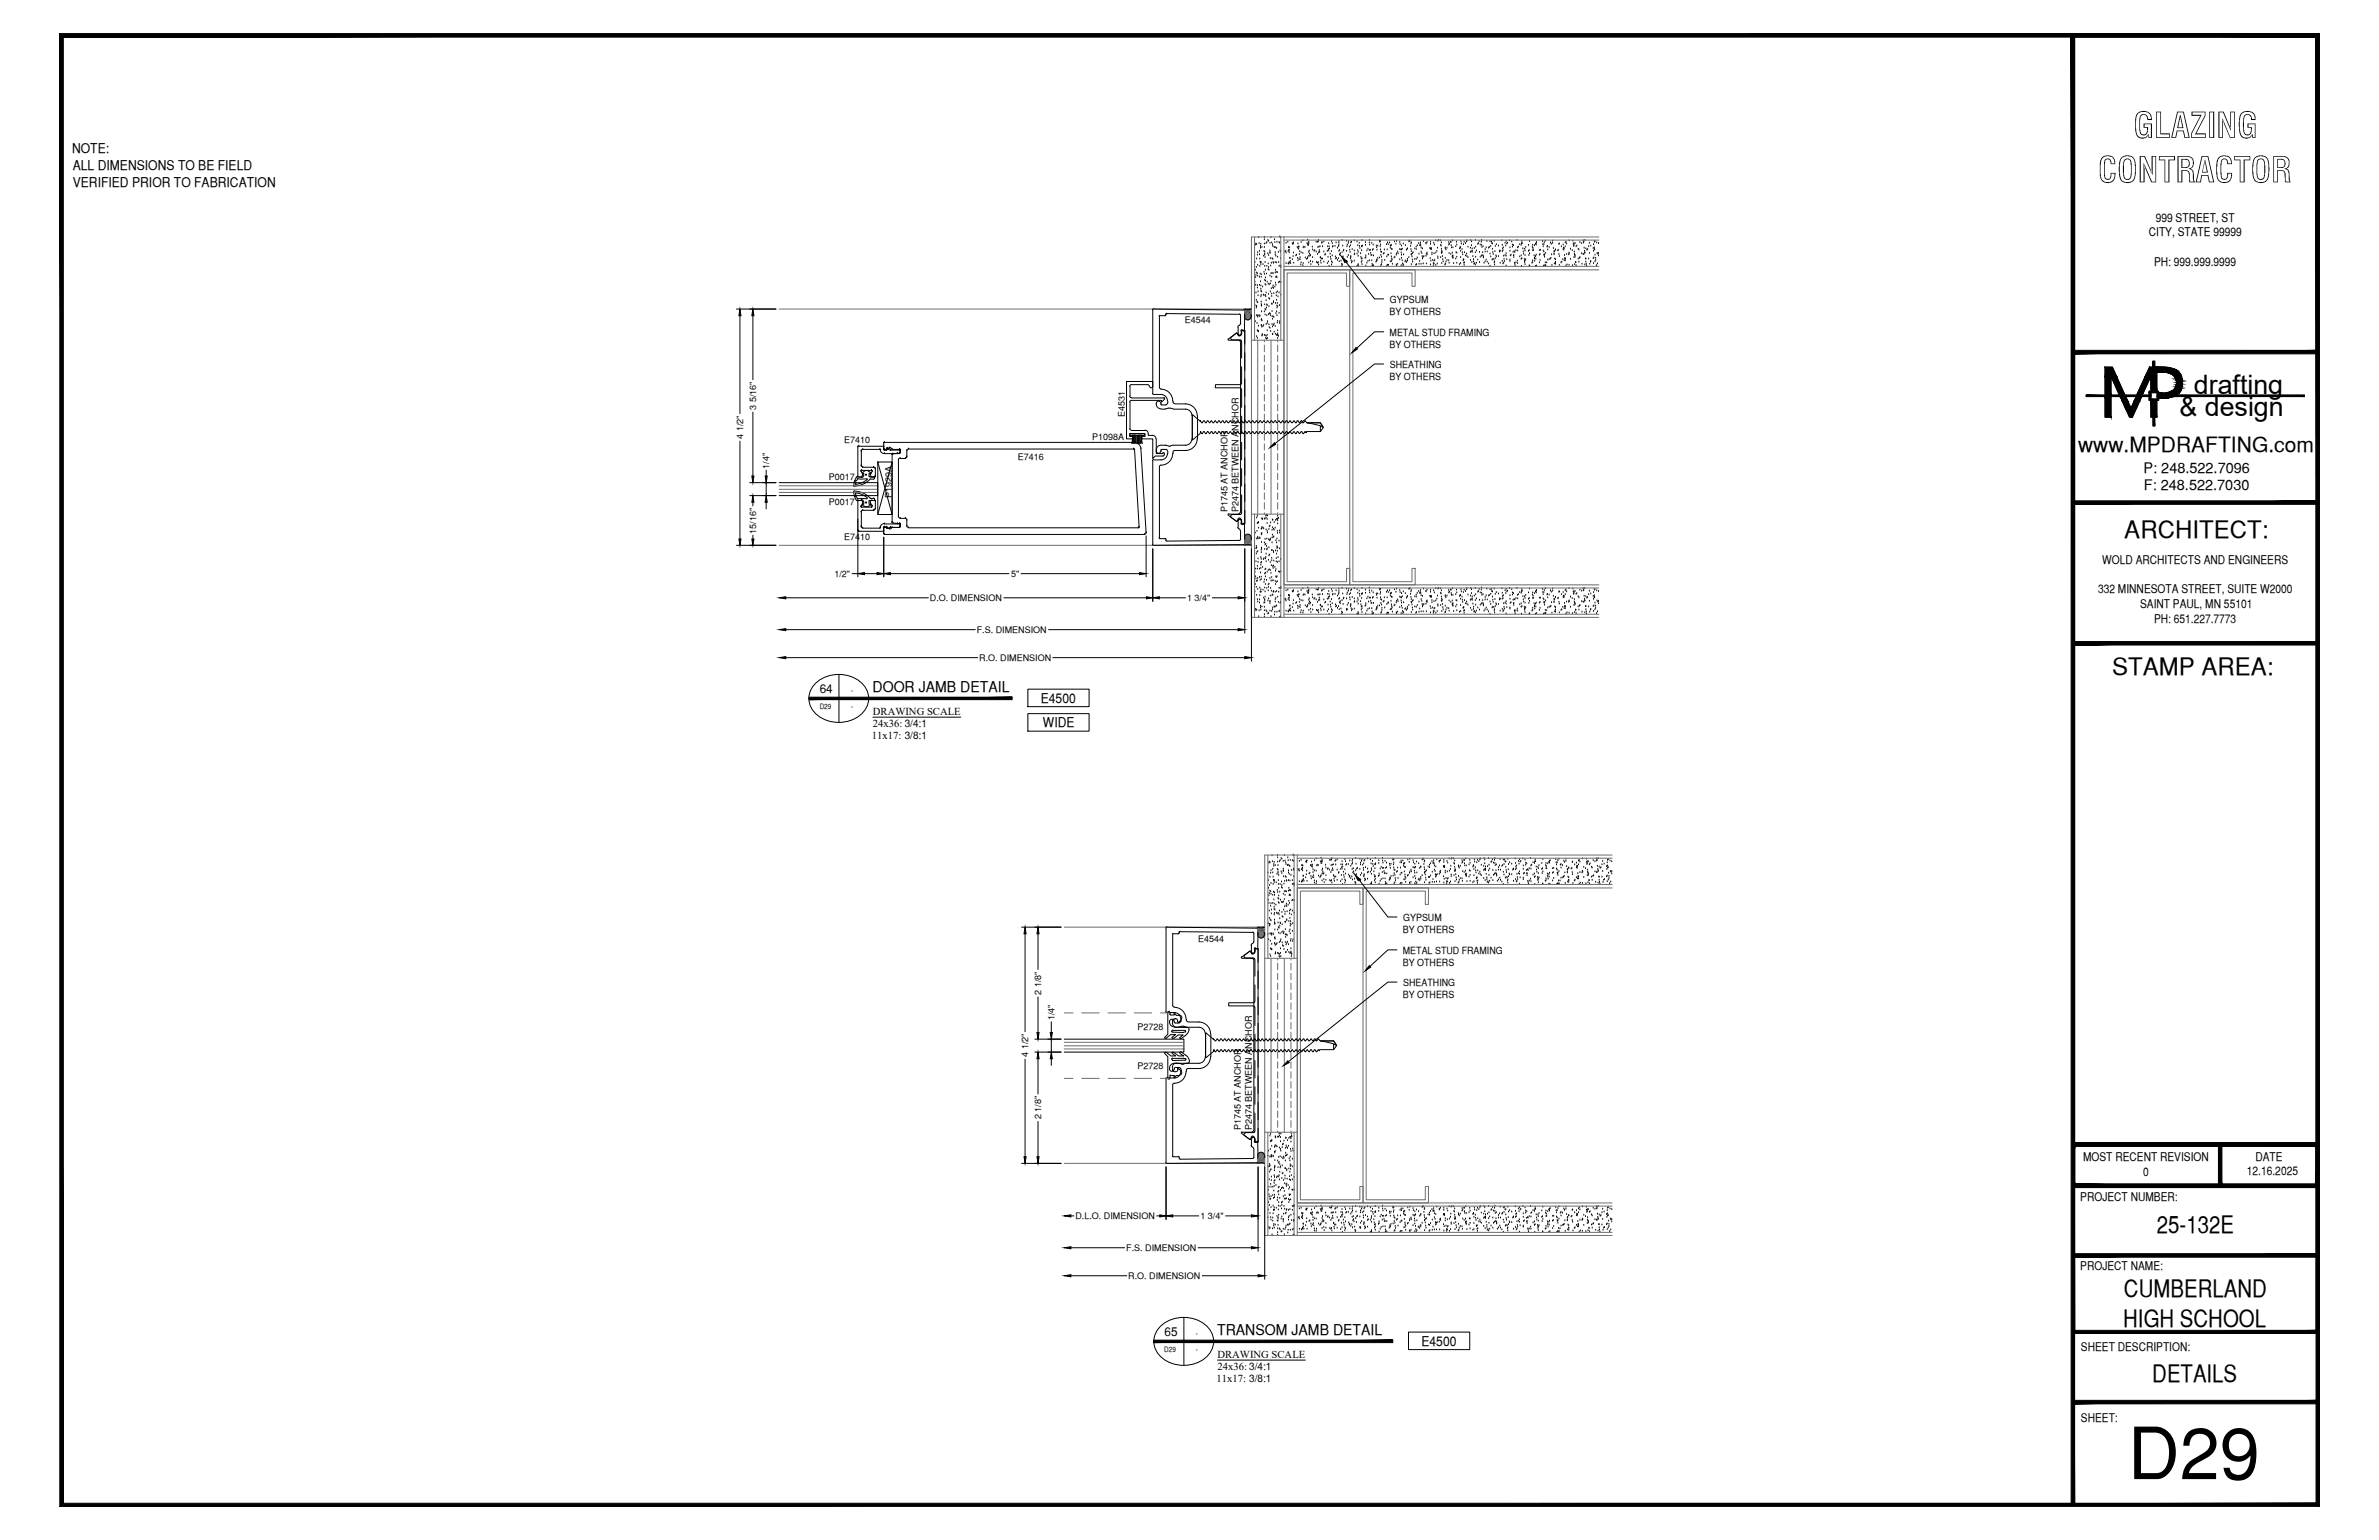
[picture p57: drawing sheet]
<svg xmlns="http://www.w3.org/2000/svg" width="432mm" height="279mm" viewBox="0 0 432 279" stroke-linecap="round" stroke-linejoin="round" font-family="sans-serif">
<defs><g id="words">
<text font-size="13.1" x="386.2" y="268.4">D29</text>
<g font-size="6.3">
<text x="387.2" y="25">GLAZING</text>
<text x="380.8" y="33.1">CONTRACTOR</text>
</g>
<g font-size="4.9">
<text x="398.2" y="71.5">drafting</text>
<text x="395.6" y="75.5">&amp; design</text>
</g>
<g font-size="4.4">
<text x="385.6" y="97.5">ARCHITECT:</text>
<text x="383.3" y="122.5">STAMP AREA:</text>
<text x="391.5" y="223.7">25-132E</text>
<text x="385.5" y="235.4">CUMBERLAND</text>
<text x="385.4" y="240.7">HIGH SCHOOL</text>
<text x="390.7" y="250.7">DETAILS</text>
</g>
<text font-size="3.8" x="377.2" y="82">www.MPDRAFTING.com</text>
<g font-size="2.7">
<text x="158.4" y="125.5">DOOR JAMB DETAIL</text>
<text x="220.9" y="242.2">TRANSOM JAMB DETAIL</text>
</g>
<g font-size="2.6">
<text x="389.1" y="85.8">P: 248.522.7096</text>
<text x="389.1" y="89">F: 248.522.7030</text>
</g>
<g font-size="2.4">
<text x="13.1" y="27.8">NOTE:</text>
<text x="13.2" y="30.8">ALL DIMENSIONS TO BE FIELD</text>
<text x="13.2" y="33.8">VERIFIED PRIOR TO FABRICATION</text>
<text x="188.9" y="127.5">E4500</text>
<text x="189.3" y="132">WIDE</text>
<text x="258" y="244.2">E4500</text>
</g>
<g font-size="2.2">
<text x="391.3" y="40.2">999 STREET, ST</text>
<text x="390" y="42.9">CITY, STATE 99999</text>
<text x="391" y="48.2">PH: 999.999.9999</text>
<text x="380.8" y="107.6">332 MINNESOTA STREET, SUITE W2000</text>
<text x="381.6" y="102.3">WOLD ARCHITECTS AND ENGINEERS</text>
<text x="388.4" y="110.3">SAINT PAUL, MN 55101</text>
<text x="391" y="113">PH: 651.227.7773</text>
<text x="148.8" y="125.7">64</text>
<text x="378.1" y="210.6">MOST RECENT REVISION</text>
<text x="389" y="213.3">0</text>
<text x="407.8" y="213.2">12.16.2025</text>
<text x="409.4" y="210.6">DATE</text>
<text x="377.6" y="217.8">PROJECT NUMBER:</text>
<text x="377.6" y="230.4">PROJECT NAME:</text>
<text x="211.4" y="242.3">65</text>
<text x="377.7" y="245.2">SHEET DESCRIPTION:</text>
<text x="377.7" y="257.9">SHEET:</text>
</g>
<g font-size="1.9">
<text x="158.4" y="129.7">DRAWING SCALE</text>
<text x="158.4" y="131.9">24x36: 3/4:1</text>
<text x="158.2" y="134">11x17: 3/8:1</text>
<text x="220.8" y="250.7">11x17: 3/8:1</text>
<text x="221" y="246.3">DRAWING SCALE</text>
<text x="221" y="248.5">24x36: 3/4:1</text>
</g>
<g font-size="1.8">
<text x="252.2" y="57.2">BY OTHERS</text>
<text x="252.3" y="54.9">GYPSUM</text>
<text x="252.2" y="60.9">METAL STUD FRAMING</text>
<text x="252.2" y="63.1">BY OTHERS</text>
<text x="252.2" y="68.9">BY OTHERS</text>
<text x="252.3" y="66.7">SHEATHING</text>
<text x="254.7" y="167.1">GYPSUM</text>
<text x="254.6" y="173">METAL STUD FRAMING</text>
<text x="254.6" y="169.3">BY OTHERS</text>
<text x="254.6" y="175.2">BY OTHERS</text>
<text x="254.7" y="178.8">SHEATHING</text>
<text x="254.6" y="181">BY OTHERS</text>
</g>
<g font-size="1.6">
<text x="215.1" y="58.7">E4544</text>
<text x="137.2" y="74.4" transform="rotate(-90 137.2 74.4)">3 5/16&quot;</text>
<text x="204.2" y="75.7" transform="rotate(-90 204.2 75.7)">E4531</text>
<text x="134.9" y="79.6" transform="rotate(-90 134.9 79.6)">4 1/2&quot;</text>
<text x="153.2" y="80.4">E7410</text>
<text x="184.7" y="83.4">E7416</text>
<text x="198.2" y="79.8">P1098A</text>
<text x="139.6" y="85" transform="rotate(-90 139.6 85)">1/4&quot;</text>
<text x="150.4" y="87">P0017</text>
<text x="150.4" y="91.6">P0017</text>
<text x="161.9" y="90.3" transform="rotate(-90 161.9 90.3)">P1929A</text>
<text x="222.8" y="92.9" transform="rotate(-90 222.8 92.9)">P1745 AT ANCHOR</text>
<text x="224.8" y="92.9" transform="rotate(-90 224.8 92.9)">P2474 BETWEEN ANCHOR</text>
<text x="137.2" y="96.8" transform="rotate(-90 137.2 96.8)">15/16&quot;</text>
<text x="153.2" y="97.9">E7410</text>
<text x="151.4" y="104.6">1/2&quot;</text>
<text x="183.5" y="104.6">5&quot;</text>
<text x="168.8" y="109">D.O. DIMENSION</text>
<text x="215.5" y="109">1 3/4&quot;</text>
<text x="177.3" y="114.8">F.S. DIMENSION</text>
<text x="177.7" y="119.9">R.O. DIMENSION</text>
<text x="217.5" y="170.8">E4544</text>
<text x="189" y="180.5" transform="rotate(-90 189 180.5)">2 1/8&quot;</text>
<text x="191.4" y="185.1" transform="rotate(-90 191.4 185.1)">1/4&quot;</text>
<text x="186.6" y="191.8" transform="rotate(-90 186.6 191.8)">4 1/2&quot;</text>
<text x="206.4" y="186.9">P2728</text>
<text x="206.4" y="193.9">P2728</text>
<text x="189" y="203.1" transform="rotate(-90 189 203.1)">2 1/8&quot;</text>
<text x="225.2" y="205" transform="rotate(-90 225.2 205)">P1745 AT ANCHOR</text>
<text x="227.2" y="205" transform="rotate(-90 227.2 205)">P2474 BETWEEN ANCHOR</text>
<text x="195.2" y="221.2">D.L.O. DIMENSION</text>
<text x="217.9" y="221.2">1 3/4&quot;</text>
<text x="204.4" y="226.9">F.S. DIMENSION</text>
<text x="204.8" y="232">R.O. DIMENSION</text>
</g>
<g font-size="1.3">
<text x="154.5" y="125.7">-</text>
<text x="148.8" y="128.6">D29</text>
<text x="154.5" y="128.6">-</text>
<text x="211.3" y="245.2">D29</text>
<text x="217" y="242.3">-</text>
<text x="217" y="245.2">-</text>
</g>
</g></defs>
<!-- layer: SURROUNDING CONDITIONS -->
<g fill="none" stroke="#6c6c6c" stroke-width=".18">
<path d="M225.9 57.6l.5 .4M225.9 57.1l.9 .9M226 56.9l.9 .9M226.1 56.8l1 .9M226.3 56.6l.8 .9M226.4 56.6l-.5 .4M226.4 56.6l.7 .7M226.6 56.6l-.7 .7 .7 .7 .5-.4M226.7 56.6l.4 .4M226.8 56.6l-.9 .9M226.9 56.8l-.9 .9M227.1 56.9l-1 1"/>
<path d="M227.1 57.1l-.8 .9M227.1 57.3l-.7 .7M227.7 43v18.7M232.5 43v18.7M233 49h12v2.9h-.6v-2.4h-10.8v56h10.8v-2.4h.6v3h-12zM233 49h57.2M233 48.3h57.2M233 43.6h57.2M233 43v69M245 49h11.9v2.9h-.6v-2.4h-10.7v56h10.7v-2.4h.6v3h-11.9zM290.2 43h-63.1v69h63.1M227.1 61.7h5.9"/>
<path d="M228.3 61.7v31.6M229.5 61.7v.3M229.5 62.6v1.2M229.5 64.5v1.1M229.5 66.2v1.2M229.5 68v1.2M229.5 69.8v1.2M229.5 71.6v1.2M229.5 73.3v1.2M229.5 75.1v1.2M229.5 76.9v1.2M229.5 78.7v1.2"/>
<path d="M230.7 61.7v31.6M231.9 61.7v.3M231.9 62.6v1.2M231.9 64.5v1.1M231.9 66.2v1.2M231.9 68v1.2M231.9 69.8v1.2M231.9 71.6v1.2M231.9 73.3v1.2M231.9 75.1v1.2M231.9 76.9v1.2M231.9 78.7v1.2"/>
<path d="M226 97.3l.9 .9M226.1 97.2l1 .9M226.3 97l.8 .9M226.4 97l.7 .7M226.4 97l-.5 .5 .9 .9M226.8 97l-.9 1 .5 .4M226.9 97.2l-.9 1M227.1 97.4l-.5-.4-.7 .7 .7 .7M227.1 97.3l-1 1M227.1 98l-.4 .4M227.1 93.3h5.9M227.1 97.5l-.8 .9"/>
<path d="M227.1 97.7l-.7 .7M227.7 93.3v18.7M229.5 80.5v1.2M229.5 82.3v1.2M229.5 84.1v1.2M229.5 85.9v1.2M229.5 87.6v1.2M229.5 89.4v1.2M229.5 91.2v1.2M229.5 93v.3M231.9 80.5v1.2M231.9 82.3v1.2"/>
<path d="M231.9 84.1v1.2M231.9 85.9v1.2M231.9 87.6v1.2M231.9 89.4v1.2M231.9 91.2v1.2M231.9 93v.3M232.5 93.3v18.7M233 111.4h57.2M233 106.1h57.2M233 106.7h57.2M230.1 155.1v18.8M234.9 155.1v18.8"/>
<path d="M235.5 155.7h57.1M235.5 155.1v69.1M292.6 155.1h-63v69.1h63M228.3 169.2l.9 .9M228.4 169l1 1M228.5 168.9l1 1M228.7 168.8l.9 .9M228.8 168.7l-.5 .5M228.9 168.7l.7 .7M229 168.7l-.7 .8 .8 .7 .4-.5M229.1 168.7l.4 .5M229.2 168.8l-.9 .9"/>
<path d="M229.4 168.9l-1 1M229.5 169l-1 1.1M229.6 173.9h5.9M229.6 169.5l-.7 .7-.6-.5M229.6 169.2l-.9 .9M230.7 173.9v31.5M231.9 173.9v.3M231.9 174.8v1.2M231.9 176.6v1.1M231.9 178.4v1.1M233.1 173.9v31.5M234.3 173.9v.3"/>
<path d="M234.3 174.8v1.2M234.3 176.6v1.1M234.3 178.4v1.1M235.5 161.1h11.9v3h-.6v-2.4h-10.8v56h10.8v-2.4h.6v2.9h-11.9zM235.5 161.1h57.1M235.5 160.5h57.1M247.4 161.1h11.9v3h-.6v-2.4h-10.7v56h10.7v-2.4h.6v2.9h-11.9zM231.9 180.1v1.3M231.9 181.9v1.2M231.9 183.7v1.2M231.9 185.5v1.2M231.9 187.3v1.2"/>
<path d="M231.9 189v1.2M231.9 190.9v1.1M231.9 192.7v1.1M231.9 194.4v1.2M231.9 196.2v1.2M231.9 198v1.2M231.9 199.8v1.2M234.3 180.1v1.3M234.3 181.9v1.2M234.3 183.7v1.2M234.3 185.5v1.2M234.3 187.3v1.2"/>
<path d="M234.3 189v1.2M234.3 190.9v1.1M234.3 192.7v1.1M234.3 194.4v1.2M234.3 196.2v1.2M234.3 198v1.2M234.3 199.8v1.2M228.4 209.4l1 1M228.5 209.3l1 .9M228.7 209.2l.9 .9M229.2 209.2l-.9 .9 .5 .5M229.4 209.3l-1 .9"/>
<path d="M229.5 209.5l-.4-.4-.8 .8 .7 .7M229.5 209.5l-1 .9M229.5 210.2l-.4 .4M229.6 205.4h5.9M229.6 209.8l-.7-.7-.6 .5 .9 .9M229.6 209.7l-.9 .8M229.6 209.9l-.7 .7M230.1 205.4v18.8M231.9 201.5v1.3M231.9 203.3v1.2M231.9 205.2v.2M234.3 201.5v1.3"/>
<path d="M234.3 203.3v1.2M234.3 205.2v.2M234.9 205.4v18.8M235.5 218.2h57.1M235.5 218.8h57.1M235.5 223.6h57.1"/>
</g>
<g fill="none" stroke="#000" stroke-width=".18">
<path d="M227.7 46.2h.1M227.7 57.4h.1M227.8 47.6h.1M227.8 55.4h.1M227.8 51.2h.1M227.8 49h.1M227.8 58.4h.1M227.9 51.8h.1M227.9 50.4h.1M227.9 44.4h.1M228 53.1h.1M228 50h.1"/>
<path d="M228 44.3h.1M228 55.9h.1M228 54.5h.1M228 55.6h.1M228 48.5h.1M228 49.5h.1M228.1 57.3h.1M228.1 55.6h.1M228.1 47h.1M228.1 44.4h.1M228.2 58.7h.1M228.2 54.8h.1"/>
<path d="M228.2 51.8h.1M228.2 46.3h.1M228.2 52.3h.1M228.2 49.7h.1M228.3 57.3h.1M228.3 48.1h.1M228.3 50.1h.1M228.3 45.8h.1M228.3 57.5h.1M228.3 54.9h.1M228.3 53.7h.1M228.3 53h.1"/>
<path d="M228.4 59.2h.1M228.5 43.1h.1M228.5 44.2h.1M228.6 45.6h.1M228.6 51.8h.1M228.6 46.2h.1M228.6 50.3h.1M228.7 48.3h.1M228.7 47h.1M228.7 57.3h.1M228.7 57.5h.1M228.7 49.7h.1"/>
<path d="M228.7 47.6h.1M228.8 51.1h.1M228.8 44.7h.1M228.8 45h.1M228.9 53.8h.1M228.9 52.5h.1M228.9 48h.1M228.9 44.3h.1M228.9 51.9h.1M228.9 47.6h.1M228.9 52.8h.1M228.9 47.7h.1"/>
<path d="M228.9 55.2h.1M228.9 53.6h.1M228.9 49.8h.1M228.9 59.1h.1M228.9 54.8h.1M228.9 58.1h.1M228.9 50.3h.1M229 58h.1M229 56.6h.1M229 59.1h.1M229 55.4h.1M229 55.6h.1"/>
<path d="M229 53h.1M229 59.4h.1M229 44.9h.1M229 58.2h.1M229.2 52.1h.1M229.2 48h.1M229.2 59.2h.1M229.3 53.5h.1M229.4 59.1h.1M229.4 46.5h.1M229.4 53.7h.1M229.4 49.4h.1"/>
<path d="M229.4 45.6h.1M229.5 44.9h.1M229.5 43.5h.1M229.5 49.8h.1M229.5 44.3h.1M229.5 56.6h.1M229.5 43.1h.1M229.6 46.3h.1M229.6 55.3h.1M229.6 46.1h.1M229.6 50.9h.1M229.6 48.3h.1"/>
<path d="M229.6 45.7h.1M229.6 47.6h.1M229.6 57.1h.1M229.6 51.6h.1M229.6 46.7h.1M229.6 56.1h.1M229.7 50.4h.1M229.7 49h.1M229.7 53.6h.1M229.7 51h.1M229.7 51.8h.1M229.7 53.8h.1"/>
<path d="M229.7 56.3h.1M229.8 54.5h.1M229.8 53.1h.1M229.8 44.2h.1M229.8 58.9h.1M229.9 55.9h.1M229.9 49.7h.1M229.9 57.3h.1M229.9 55.3h.1M229.9 48.3h.1M229.9 44h.1M230 58.7h.1"/>
<path d="M230 55.4h.1M230 51.2h.1M230.1 58.4h.1M230.1 46h.1M230.1 43.6h.1M230.2 51.6h.1M230.2 47.9h.1M230.2 48.9h.1M230.3 57.1h.1M230.3 53.4h.1M230.3 48.5h.1M230.3 46.4h.1"/>
<path d="M230.3 43.8h.1M230.3 58.9h.1M230.3 55.6h.1M230.3 54.2h.1M230.3 49h.1M230.4 59.4h.1M230.4 51.6h.1M230.4 56.9h.1M230.4 54.3h.1M230.5 45.5h.1M230.5 44.1h.1M230.5 46h.1"/>
<path d="M230.5 50.1h.1M230.5 45.8h.1M230.5 59.6h.1M230.6 46.9h.1M230.6 57h.1M230.6 51.5h.1M230.6 57.3h.1M230.6 53h.1M230.6 48.3h.1M230.7 51.1h.1M230.7 49.7h.1M230.7 43.1h.1"/>
<path d="M230.8 52.4h.1M230.8 47.8h.1M230.8 55.2h.1M230.8 53.8h.1M230.8 53.3h.1M230.8 44.1h.1M230.8 50.3h.1M230.9 56.5h.1M230.9 58.9h.1M230.9 55.2h.1M230.9 49.6h.1M230.9 57.5h.1"/>
<path d="M230.9 46.9h.1M230.9 59.3h.1M230.9 57.9h.1M230.9 44.4h.1M231 44.7h.1M231 52.2h.1M231 47.1h.1M231.1 51.9h.1M231.1 47.6h.1M231.1 57.5h.1M231.1 49.7h.1M231.1 47.8h.1"/>
<path d="M231.1 59.1h.1M231.1 54.7h.1M231.1 54.9h.1M231.1 52.3h.1M231.2 53.3h.1M231.2 57.6h.1M231.3 58.8h.1M231.3 44.9h.1M231.3 43.5h.1M231.4 44.9h.1M231.4 44h.1M231.4 52.1h.1"/>
<path d="M231.5 47.6h.1M231.5 46.2h.1M231.5 49.5h.1M231.5 45.8h.1M231.5 59.2h.1M231.5 49h.1M231.5 55.1h.1M231.5 51.4h.1M231.6 51.8h.1M231.6 50.4h.1M231.6 56.9h.1M231.6 46.5h.1"/>
<path d="M231.6 45h.1M231.6 53.1h.1M231.6 53.7h.1M231.6 49.4h.1M231.6 50.2h.1M231.7 54.5h.1M231.7 56.6h.1M231.7 47.7h.1M231.7 45.1h.1M231.8 57.3h.1M231.8 55.9h.1M231.8 43.9h.1"/>
<path d="M231.8 55.5h.1M231.8 50.4h.1M231.8 58.6h.1M231.8 55.1h.1M231.8 49.5h.1M231.8 53h.1M231.9 46.7h.1M231.9 58.3h.1M231.9 55.6h.1M232 53.8h.1M232 45.8h.1M232.1 51.3h.1"/>
<path d="M232.1 47.6h.1M232.2 56.8h.1M232.2 53.1h.1M232.2 48.3h.1M232.2 44h.1M232.2 58.7h.1M232.2 55.4h.1M232.2 51.2h.1M232.3 44.1h.1M232.3 58.4h.1M232.3 43h.1M232.3 45.5h.1"/>
<path d="M232.3 48.3h.1M232.4 46.9h.1M232.4 45.7h.1M232.4 43.1h.1M232.5 48.3h.1M232.5 51.2h.1M232.5 48.5h.1M232.5 53.5h.1M233.2 45.7h.1M233.4 45.6h.1M233.4 47.8h.1M233.4 45.9h.1"/>
<path d="M233.4 44.1h.1M233.7 43.9h.1M233.8 45.7h.1M233.8 47.9h.1M233.9 44.9h.1M233.9 47.9h.1M233.9 45.5h.1M233.9 45h.1M234 45.8h.1M234 45.4h.1M234 47.6h.1M234 47.8h.1"/>
<path d="M234.1 45h.1M234.1 46.9h.1M234.2 47.4h.1M234.3 47.8h.1M234.6 44.3h.1M234.6 47.1h.1M234.7 44.3h.1M234.7 46.5h.1M234.7 44.1h.1M234.8 45.9h.1M234.8 44.1h.1M234.8 47.8h.1"/>
<path d="M235.2 46.4h.1M235.3 46.3h.1M235.5 44.9h.1M235.5 46.9h.1M235.6 44.3h.1M235.6 45.1h.1M235.6 47.3h.1M235.7 45.2h.1M235.7 44.8h.1M235.8 44.8h.1M235.8 47.1h.1M235.8 46.2h.1"/>
<path d="M235.9 45.7h.1M236 47.1h.1M236 46.7h.1M236.1 48.1h.1M236.2 47.7h.1M236.2 45.8h.1M236.2 44h.1M236.5 43.7h.1M236.5 46h.1M236.5 48.2h.1M236.5 45h.1M236.5 47.8h.1"/>
<path d="M236.7 44.8h.1M236.9 44.9h.1M236.9 46.8h.1M237.2 47.1h.1M237.2 44.2h.1M237.3 46.9h.1M237.4 43.6h.1M237.4 44.5h.1M237.4 46.7h.1M237.4 44.2h.1M237.5 44.5h.1M237.6 47.7h.1"/>
<path d="M237.6 45.8h.1M237.6 43.9h.1M237.6 44.2h.1M237.6 46.5h.1M237.6 45.5h.1M237.7 46.1h.1M237.7 46.5h.1M237.9 47.4h.1M237.9 46.4h.1M237.9 48h.1M238.2 44.8h.1M238.3 46.7h.1"/>
<path d="M238.3 45.3h.1M238.3 47.6h.1M238.5 45.6h.1M238.6 45.5h.1M238.9 45.7h.1M238.9 43.9h.1M239 47.6h.1M239.1 43.9h.1M239.1 46.2h.1M239.1 47.8h.1M239.2 44.9h.1M239.3 43.9h.1"/>
<path d="M239.3 47.6h.1M239.3 43.6h.1M239.3 45.8h.1M239.3 48.1h.1M239.4 44.8h.1M239.5 45.5h.1M239.5 45.8h.1M239.6 44.8h.1M239.6 46.7h.1M239.6 46.8h.1M239.7 47.4h.1M239.8 47.8h.1"/>
<path d="M239.8 47h.1M239.9 44.1h.1M240 44h.1M240 44.8h.1M240 47h.1M240.3 47.6h.1M240.3 45.7h.1M240.3 43.9h.1M240.5 46.3h.1M240.6 46.2h.1M240.9 45.6h.1M240.9 47.8h.1"/>
<path d="M241 44.8h.1M241 46.7h.1M241.1 45.3h.1M241.1 47.5h.1M241.2 44.2h.1M241.2 45.5h.1M241.2 44.8h.1M241.2 48.3h.1M241.3 45.1h.1M241.4 46.1h.1M241.5 46.7h.1M241.6 47.1h.1"/>
<path d="M241.7 47.5h.1M241.7 45.7h.1M241.7 43.8h.1M241.7 48.1h.1M241.8 44.2h.1M241.8 46.4h.1M241.8 47.7h.1M241.9 44.8h.1M241.9 44.7h.1M242.3 44.7h.1M242.4 46.6h.1M242.4 47h.1"/>
<path d="M242.5 44.1h.1M242.6 46.9h.1M242.8 45h.1M242.8 47.2h.1M243 44.7h.1M243 46.9h.1M243 45.6h.1M243 43.8h.1M243 44.5h.1M243 44.1h.1M243.1 47.5h.1M243.1 45.5h.1"/>
<path d="M243.1 46.2h.1M243.3 46.4h.1M243.3 46h.1M243.4 47.4h.1M243.5 48.3h.1M243.5 47.9h.1M243.6 43.6h.1M243.6 45.8h.1M243.6 48.1h.1M243.7 44.6h.1M243.8 46.6h.1M243.8 45.5h.1"/>
<path d="M243.9 45.4h.1M244.4 47.4h.1M244.4 45.6h.1M244.4 43.8h.1M244.4 47.7h.1M244.5 44.8h.1M244.5 44.4h.1M244.5 46.7h.1M244.5 47.6h.1M244.7 44.1h.1M244.7 46.4h.1M244.8 43.8h.1"/>
<path d="M244.9 44.8h.1M245 45.4h.1M245 45.8h.1M245.1 44.6h.1M245.1 46.9h.1M245.2 46.5h.1M245.2 46.7h.1M245.2 44.1h.1M245.2 47.3h.1M245.3 47.7h.1M245.3 43.9h.1M245.4 45.3h.1"/>
<path d="M245.4 47.5h.1M245.8 47.4h.1M245.8 45.5h.1M245.8 43.7h.1M245.8 46.2h.1M245.9 46.1h.1M246.3 43.9h.1M246.3 46.1h.1M246.3 48.3h.1M246.4 44.6h.1M246.4 45.5h.1M246.5 48.3h.1"/>
<path d="M246.5 46.5h.1M246.5 45.8h.1M246.5 48h.1M246.5 48.2h.1M246.7 44.1h.1M246.8 44.7h.1M246.8 45.1h.1M247 46h.1M247 46.7h.1M247.1 47h.1M247.1 47.6h.1M247.1 45.5h.1"/>
<path d="M247.1 44.8h.1M247.2 47.4h.1M247.2 43.6h.1M247.2 48h.1M247.2 44.7h.1M247.2 46.9h.1M247.3 44.6h.1M247.8 46.9h.1M247.8 44.5h.1M247.8 44h.1M247.9 48.3h.1M247.9 46.4h.1"/>
<path d="M247.9 46.7h.1M248.1 45.5h.1M248.1 47.8h.1M248.3 45.2h.1M248.3 47.4h.1M248.4 46.2h.1M248.5 47.3h.1M248.5 45.5h.1M248.5 43.6h.1M248.5 44.1h.1M248.6 44.4h.1M248.7 45.4h.1"/>
<path d="M248.8 46h.1M248.9 46.4h.1M249 47.3h.1M249 44.1h.1M249 46.4h.1M249 47.9h.1M249 48.3h.1M249.1 48.3h.1M249.1 45.4h.1M249.2 44.4h.1M249.2 45.3h.1M249.3 48.2h.1"/>
<path d="M249.3 46.4h.1M249.7 47.6h.1M249.8 44.6h.1M249.9 45h.1M249.9 47.2h.1M249.9 47.4h.1M249.9 45.4h.1M250.1 44.6h.1M250.1 46.9h.1M250.4 43.8h.1M250.4 46.8h.1M250.4 43.9h.1"/>
<path d="M250.5 44.8h.1M250.6 44.4h.1M250.6 45.3h.1M250.6 43.8h.1M250.6 48.2h.1M250.6 46.4h.1M250.6 45.7h.1M250.8 46.7h.1M250.8 45.8h.1M250.8 48h.1M250.8 47.6h.1M250.8 47.2h.1"/>
<path d="M251.1 46.1h.1M251.2 46h.1M251.3 45.3h.1M251.3 47.2h.1M251.7 44.4h.1M251.7 46.6h.1M251.7 48.3h.1M251.8 45.3h.1M251.8 44.1h.1M251.8 48.1h.1M251.9 46.3h.1M252 44.4h.1"/>
<path d="M252 48.1h.1M252 46.3h.1M252.2 44.1h.1M252.3 45h.1M252.3 44.6h.1M252.3 47.5h.1M252.4 44.6h.1M252.5 46h.1M252.5 46.6h.1M252.5 45.2h.1M252.5 47.4h.1M252.5 44.5h.1"/>
<path d="M252.6 47h.1M252.7 47.2h.1M252.7 45.3h.1M252.7 47.9h.1M253 46.8h.1M253.1 43.9h.1M253.2 46.7h.1M253.4 44.3h.1M253.4 48.1h.1M253.4 46.3h.1M253.5 43.8h.1M253.5 46h.1"/>
<path d="M253.5 48.3h.1M253.7 45.7h.1M253.7 47.9h.1M253.7 46h.1M254.1 47.1h.1M254.1 45.3h.1M254.1 44h.1M254.1 44.4h.1M254.3 45.3h.1M254.3 45.9h.1M254.3 48.2h.1M254.4 46.3h.1"/>
<path d="M254.4 44.6h.1M254.4 46.9h.1M254.4 45.3h.1M254.5 47.3h.1M254.5 45.2h.1M254.6 47.9h.1M254.6 48.3h.1M254.7 44.3h.1M254.8 48.1h.1M254.8 46.2h.1M255 47.5h.1M255.1 44.6h.1"/>
<path d="M255.1 47.4h.1M255.3 45.4h.1M255.3 47.6h.1M255.4 45.2h.1M255.5 47.1h.1M255.5 45.1h.1M255.5 47.4h.1M255.7 43.9h.1M255.7 46.7h.1M255.8 43.8h.1M255.9 43.8h.1M256 44.7h.1"/>
<path d="M256.1 44.3h.1M256.1 45.3h.1M256.2 48h.1M256.2 46.2h.1M256.2 45.7h.1M256.2 44.1h.1M256.2 46.3h.1M256.3 46.6h.1M256.3 47.2h.1M256.3 46h.1M256.4 47.6h.1M256.5 45.8h.1"/>
<path d="M256.8 47.1h.1M256.8 45.1h.1M257 48.1h.1M257 44.8h.1M257 47.1h.1M257 45.3h.1M257.1 48h.1M257.2 44.6h.1M257.2 46.8h.1M257.5 44.2h.1M257.6 47.9h.1M257.6 46.1h.1"/>
<path d="M257.7 44.6h.1M257.7 47.4h.1M257.8 44.1h.1M257.8 44.4h.1M257.9 44.6h.1M257.9 45h.1M257.9 45.7h.1M257.9 47.9h.1M258.1 46h.1M258.1 46.5h.1M258.2 47h.1M258.2 45.1h.1"/>
<path d="M258.2 46.9h.1M258.3 47.9h.1M258.3 46.7h.1M258.4 43.8h.1M258.4 46.5h.1M258.8 44.1h.1M258.8 44.3h.1M258.8 46.5h.1M258.9 47.9h.1M258.9 46.1h.1M259 44h.1M259 46.2h.1"/>
<path d="M259 45.9h.1M259.5 45.1h.1M259.6 46.9h.1M259.7 44.3h.1M259.7 43.9h.1M259.7 45.2h.1M259.7 48.1h.1M259.7 45.1h.1M259.7 47.4h.1M259.8 45.3h.1M259.8 45.1h.1M259.9 46.2h.1"/>
<path d="M259.9 45.9h.1M260 47.2h.1M260.2 48.2h.1M260.2 47.8h.1M260.2 44.1h.1M260.3 47.9h.1M260.3 46h.1M260.3 47.4h.1M260.3 44.4h.1M260.4 47.2h.1M260.6 43.7h.1M260.6 45.9h.1"/>
<path d="M260.6 48.1h.1M260.8 45.6h.1M260.9 47.9h.1M260.9 45h.1M261 46.9h.1M261 43.8h.1M261 46.6h.1M261.1 43.6h.1M261.4 43.7h.1M261.5 44.5h.1M261.5 46.7h.1M261.6 44.6h.1"/>
<path d="M261.6 44.1h.1M261.6 45.2h.1M261.6 45.9h.1M261.7 47.8h.1M261.7 46h.1M261.7 45.6h.1M261.7 45.8h.1M261.8 46.5h.1M261.9 47.1h.1M261.9 47.5h.1M262.3 48.1h.1M262.3 46.9h.1"/>
<path d="M262.3 45h.1M262.3 45.1h.1M262.4 47.9h.1M262.4 45.3h.1M262.4 47.6h.1M262.6 45h.1M262.6 47.2h.1M263 44h.1M263 44.4h.1M263 47.3h.1M263 47.8h.1M263 46h.1"/>
<path d="M263.1 44.3h.1M263.3 44h.1M263.3 43.9h.1M263.3 46.2h.1M263.4 44.6h.1M263.5 45h.1M263.6 45.9h.1M263.6 46.6h.1M263.7 46.5h.1M263.7 43.7h.1M263.7 46.8h.1M263.7 45h.1"/>
<path d="M263.7 46.9h.1M263.8 47.8h.1M264.2 44.8h.1M264.2 47h.1M264.3 45.8h.1M264.4 43.9h.1M264.4 47.8h.1M264.4 45.9h.1M264.4 44.4h.1M264.4 46.7h.1M264.9 45.1h.1M264.9 48h.1"/>
<path d="M265 44.9h.1M265 45h.1M265.1 46.7h.1M265.1 45.6h.1M265.1 47.8h.1M265.2 43.9h.1M265.2 44.3h.1M265.4 45.3h.1M265.4 45.8h.1M265.5 46.2h.1M265.6 47.3h.1M265.6 47.2h.1"/>
<path d="M265.6 44.4h.1M265.7 47.8h.1M265.7 47.1h.1M265.7 43.9h.1M265.7 48.1h.1M265.8 47.7h.1M265.8 45.8h.1M266 44.2h.1M266 46.4h.1M266.2 43.9h.1M266.2 46.1h.1M266.3 43.7h.1"/>
<path d="M266.3 46.5h.1M266.4 46.7h.1M266.4 44.8h.1M266.9 45h.1M266.9 47.2h.1M266.9 45.8h.1M267 43.6h.1M267 45.7h.1M267.1 43.9h.1M267.1 44.6h.1M267.1 47.6h.1M267.2 45.8h.1"/>
<path d="M267.2 45.5h.1M267.2 45.1h.1M267.3 46.5h.1M267.5 47.5h.1M267.5 47.1h.1M267.5 47.9h.1M267.6 45.1h.1M267.7 47.8h.1M267.8 43.6h.1M267.8 45.8h.1M267.8 48.1h.1M267.8 46.7h.1"/>
<path d="M267.8 44.8h.1M268 45.5h.1M268 47.8h.1M268.2 44.3h.1M268.2 47.2h.1M268.4 44.2h.1M268.5 43.8h.1M268.5 47.6h.1M268.5 45.8h.1M268.7 44.4h.1M268.7 46.7h.1M268.9 43.9h.1"/>
<path d="M268.9 46.5h.1M268.9 44.5h.1M268.9 43.6h.1M269 44.9h.1M269 46.4h.1M269.1 45.8h.1M269.2 44.8h.1M269.2 46.4h.1M269.2 46.6h.1M269.2 46.8h.1M269.4 47.8h.1M269.6 45.3h.1"/>
<path d="M269.6 47.5h.1M269.6 45.7h.1M269.7 45h.1M269.7 47.2h.1M269.9 43.8h.1M269.9 47.6h.1M269.9 45.7h.1M270.2 45h.1M270.2 47.9h.1M270.3 44.9h.1M270.4 43.9h.1M270.4 46.1h.1"/>
<path d="M270.4 48.3h.1M270.6 46.6h.1M270.6 44.7h.1M270.7 43.9h.1M270.8 44.2h.1M270.8 47.2h.1M270.9 45.2h.1M270.9 44.3h.1M271 45.8h.1M271 47.1h.1M271 46.2h.1M271.1 47.1h.1"/>
<path d="M271.2 43.8h.1M271.2 47.7h.1M271.3 47.5h.1M271.3 48.1h.1M271.3 45.7h.1M271.4 44.7h.1M271.4 46.9h.1M271.5 46.4h.1M271.6 44.4h.1M271.6 46.6h.1M272 46.5h.1M272 44.6h.1"/>
<path d="M272.2 45.7h.1M272.2 45.5h.1M272.3 47.8h.1M272.3 45.6h.1M272.6 43.7h.1M272.7 47.4h.1M272.7 45.7h.1M272.7 44.5h.1M272.7 45.1h.1M272.8 45.5h.1M272.8 47.9h.1M272.9 45h.1"/>
<path d="M272.9 46.5h.1M272.9 47.8h.1M273 47.1h.1M273 47.4h.1M273.2 44.1h.1M273.2 46.4h.1M273.3 44.6h.1M273.4 46.5h.1M273.4 43.8h.1M273.4 46h.1M273.4 48.3h.1M273.5 44.3h.1"/>
<path d="M273.5 47.1h.1M273.6 44.1h.1M274 43.7h.1M274.1 47.4h.1M274.1 45.6h.1M274.1 45h.1M274.1 47.2h.1M274.1 46.4h.1M274.3 46.3h.1M274.4 43.9h.1M274.5 44.8h.1M274.5 44.4h.1"/>
<path d="M274.6 45.8h.1M274.7 46.4h.1M274.7 44.6h.1M274.8 46.7h.1M274.8 46.4h.1M274.8 45.7h.1M274.9 47.8h.1M275 45.8h.1M275 48h.1M275 48.3h.1M275.1 45.5h.1M275.1 47.7h.1"/>
<path d="M275.3 43.6h.1M275.4 47.4h.1M275.5 45.5h.1M275.5 45h.1M275.5 47.8h.1M275.6 44.8h.1M275.8 44.4h.1M275.8 46.6h.1M276.1 46.4h.1M276.1 44.5h.1M276.1 47.1h.1M276.2 48.3h.1"/>
<path d="M276.2 44.2h.1M276.2 43.8h.1M276.2 46.9h.1M276.3 44.2h.1M276.4 45.1h.1M276.5 45.7h.1M276.5 46.1h.1M276.7 47.1h.1M276.7 47.6h.1M276.7 45.2h.1M276.7 47.4h.1M276.8 47.3h.1"/>
<path d="M276.8 45.5h.1M276.8 48h.1M276.8 46.4h.1M276.9 44.9h.1M276.9 47.1h.1M277.4 44.5h.1M277.4 45.6h.1M277.5 46.4h.1M277.6 48.3h.1M277.6 45.5h.1M277.6 43.8h.1M277.6 46h.1"/>
<path d="M278.1 47.8h.1M278.1 44.9h.1M278.2 47.3h.1M278.2 45.5h.1M278.2 44.5h.1M278.2 47.6h.1M278.3 45.1h.1M278.3 45.5h.1M278.4 46.4h.1M278.5 47h.1M278.5 44.6h.1M278.5 46.8h.1"/>
<path d="M278.6 47.4h.1M278.7 48.3h.1M278.7 44.3h.1M278.7 46.5h.1M278.8 47h.1M278.8 46.3h.1M278.8 44.4h.1M278.8 44.1h.1M278.9 48.3h.1M278.9 44h.1M279.4 45.5h.1M279.4 47.7h.1"/>
<path d="M279.4 46.3h.1M279.5 47.2h.1M279.5 46.2h.1M279.6 45.4h.1M280 43.8h.1M280 44.4h.1M280.1 44.8h.1M280.1 45.5h.1M280.2 48.3h.1M280.2 46.3h.1M280.2 44.4h.1M280.2 45.7h.1"/>
<path d="M280.3 48.2h.1M280.3 46.4h.1M280.3 44h.1M280.4 46.7h.1M280.4 46.2h.1M280.5 47.7h.1M280.5 43.8h.1M280.5 48.3h.1M280.5 46h.1M280.5 48.2h.1M280.7 47.7h.1M280.8 44.8h.1"/>
<path d="M280.9 44.7h.1M280.9 47.2h.1M280.9 45.3h.1M281.2 44.9h.1M281.2 47.1h.1M281.4 47h.1M281.4 44.1h.1M281.5 46.9h.1M281.6 44.3h.1M281.6 46.2h.1M281.7 48.1h.1M281.8 44.1h.1"/>
<path d="M281.8 43.8h.1M281.9 45.1h.1M282.1 46h.1M282.1 45.7h.1M282.1 46.2h.1M282.1 47.9h.1M282.2 47h.1M282.3 47.1h.1M282.3 45.3h.1M282.3 47.9h.1M282.3 47.6h.1M282.3 45.4h.1"/>
<path d="M282.8 45.5h.1M282.8 45.4h.1M283 46.2h.1M283 44.3h.1M283 48.1h.1M283 46.5h.1M283.3 47.7h.1M283.4 44.8h.1M283.5 47.6h.1M283.7 47.1h.1M283.7 45.3h.1M283.7 44.4h.1"/>
<path d="M283.8 45h.1M283.8 45.4h.1M283.9 45.1h.1M283.9 47.3h.1M284 46.4h.1M284 46.9h.1M284.1 47.3h.1M284.1 44.8h.1M284.1 47.1h.1M284.1 44.1h.1M284.2 48.3h.1M284.2 43.9h.1"/>
<path d="M284.4 46.2h.1M284.4 44.3h.1M284.4 48.1h.1M284.7 46.2h.1M284.8 43.7h.1M284.8 45.9h.1M284.8 48.1h.1M284.8 46.1h.1M285.1 47.1h.1M285.1 45.2h.1M285.4 45.5h.1M285.4 48.2h.1"/>
<path d="M285.5 43.8h.1M285.6 44.3h.1M285.6 44.7h.1M285.7 44.2h.1M285.7 44.5h.1M285.7 46.7h.1M285.7 46.1h.1M285.7 45.7h.1M285.8 48h.1M285.8 46.3h.1M285.9 46.7h.1M285.9 44.2h.1"/>
<path d="M285.9 46.4h.1M286 47.6h.1M286.1 48.2h.1M286.1 44.8h.1M286.2 44.6h.1M286.4 47h.1M286.4 45.2h.1M286.6 45.3h.1M286.6 47.6h.1M286.7 46.9h.1M286.8 44h.1M286.8 46.7h.1"/>
<path d="M287.1 46h.1M287.1 44.2h.1M287.1 47.9h.1M287.3 43.7h.1M287.3 46.2h.1M287.4 44.1h.1M287.5 43.9h.1M287.5 46.2h.1M287.5 45h.1M287.6 45.6h.1M287.7 46h.1M287.7 43.6h.1"/>
<path d="M287.7 45.8h.1M287.7 48.1h.1M287.8 47h.1M287.8 45.1h.1M287.8 47.6h.1M287.9 47.9h.1M288 48.3h.1M288 45.4h.1M288.2 45.3h.1M288.4 44.8h.1M288.4 47h.1M288.5 46h.1"/>
<path d="M288.5 44.1h.1M288.5 47.9h.1M288.7 47.6h.1M288.7 44.6h.1M288.7 47.4h.1M289.2 46.9h.1M289.2 45.1h.1M289.2 44.4h.1M289.2 45.6h.1M289.2 47.8h.1M289.3 46.8h.1M289.4 45.3h.1"/>
<path d="M289.4 45h.1M289.4 43.9h.1M289.5 46.3h.1M289.5 47.5h.1M289.5 43.8h.1M289.6 47.2h.1M289.6 46.9h.1M289.8 48.2h.1M289.8 44.1h.1M289.9 46h.1M289.9 47.9h.1M290 46.1h.1"/>
<path d="M290.1 44.2h.1M290.1 46.4h.1M290.1 46h.1M228.1 61.1h.1M228.2 61.4h.1M228.2 60h.1M228.3 60.1h.1M228.4 60.1h.1M228.4 60.2h.1M229 61h.1M229.1 60.7h.1M229.1 60.8h.1"/>
<path d="M229.5 60.8h.1M229.6 60.9h.1M229.7 61.4h.1M229.8 61h.1M229.9 61.5h.1M230 60h.1M230 60.8h.1M230.1 61.4h.1M230.6 60.1h.1M230.9 60.7h.1M231 60.6h.1M231.3 60.3h.1"/>
<path d="M231.5 60.6h.1M231.7 60.8h.1M231.8 60.8h.1M231.9 61.4h.1M231.9 60h.1M231.9 60.6h.1M232 60.9h.1M232 61h.1M227.7 97.6h.1M227.8 99.6h.1M227.8 96.7h.1M228 99.1h.1"/>
<path d="M228 99.5h.1M228.1 97.8h.1M228.1 94h.1M228.1 99.4h.1M228.2 96.4h.1M228.2 93.7h.1M228.2 95h.1M228.3 97.7h.1M228.3 94.9h.1M228.3 97.5h.1M228.3 97.8h.1M228.4 95.8h.1"/>
<path d="M228.4 94.9h.1M228.4 94.8h.1M228.7 97.7h.1M228.7 97.6h.1M228.9 99.8h.1M228.9 96h.1M228.9 96.9h.1M229 97h.1M229 98.4h.1M229 95.9h.1M229 99.6h.1M229 99.4h.1"/>
<path d="M229 95.7h.1M229 94.1h.1M229 96.8h.1M229.1 94.3h.1M229.1 94.2h.1M229.2 95.8h.1M229.4 95.9h.1M229.5 94.2h.1M229.5 98.5h.1M229.6 99.7h.1M229.6 94.2h.1M229.6 97.9h.1"/>
<path d="M229.6 98.9h.1M229.7 93.6h.1M229.7 98.7h.1M229.8 94h.1M229.8 96.1h.1M229.9 99.1h.1M229.9 93.5h.1M229.9 97.8h.1M229.9 99.8h.1M230 95h.1M230 96.4h.1M230 94.2h.1"/>
<path d="M230 99.6h.1M230.1 93.6h.1M230.1 96.7h.1M230.3 97.9h.1M230.3 96.1h.1M230.3 99.4h.1M230.4 95.6h.1M230.4 98.1h.1M230.5 95.4h.1M230.6 98h.1M230.6 97.8h.1M230.6 94.9h.1"/>
<path d="M230.8 99.9h.1M230.9 98.5h.1M230.9 96.2h.1M230.9 99.9h.1M230.9 97.6h.1M230.9 95.8h.1M230.9 97.1h.1M230.9 94.4h.1M231 94.4h.1M231.1 97.5h.1M231.1 96h.1M231.2 97.4h.1"/>
<path d="M231.3 96.2h.1M231.3 94.8h.1M231.5 95.8h.1M231.5 94.4h.1M231.5 99.9h.1M231.6 98.1h.1M231.7 94.2h.1M231.7 98.5h.1M231.8 97.8h.1M231.8 99.2h.1M231.8 99.5h.1M231.8 96.4h.1"/>
<path d="M231.8 94.2h.1M231.9 93.7h.1M231.9 95.1h.1M231.9 94.5h.1M231.9 96.8h.1M231.9 99.4h.1M232 94.1h.1M232 94h.1M232.2 98.2h.1M232.2 96.3h.1M232.2 99.6h.1M232.3 96.7h.1"/>
<path d="M227.7 108.8h.1M227.8 107.4h.1M227.8 103.8h.1M227.8 106h.1M227.9 103.3h.1M227.9 104.6h.1M227.9 110.6h.1M228 101.9h.1M228 105h.1M228 110.8h.1M228 100.5h.1M228 106.6h.1"/>
<path d="M228 105.5h.1M228.1 108h.1M228.1 110.7h.1M228.2 100.2h.1M228.2 103.3h.1M228.2 108.8h.1M228.2 102.7h.1M228.2 105.4h.1M228.3 106.9h.1M228.3 105h.1M228.3 109.2h.1M228.3 100.1h.1"/>
<path d="M228.3 101.4h.1M228.3 102h.1M228.5 111.9h.1M228.5 110.8h.1M228.6 109.4h.1M228.6 103.3h.1M228.6 108.8h.1M228.6 104.8h.1M228.7 106.7h.1M228.7 108.1h.1M228.7 105.3h.1M228.7 107.4h.1"/>
<path d="M228.8 103.9h.1M228.8 110.3h.1M228.8 110h.1M228.9 101.2h.1M228.9 102.6h.1M228.9 107h.1M228.9 110.7h.1M228.9 103.1h.1M228.9 107.4h.1M228.9 102.2h.1M228.9 101.5h.1M228.9 105.2h.1"/>
<path d="M228.9 100.3h.1M228.9 104.7h.1M229 102h.1M229 110.1h.1M229.2 102.9h.1M229.2 107.1h.1M229.3 101.5h.1M229.4 108.5h.1M229.4 101.3h.1M229.4 105.7h.1M229.4 109.4h.1M229.5 110.2h.1"/>
<path d="M229.5 111.5h.1M229.5 105.2h.1M229.5 110.8h.1M229.5 112h.1M229.6 108.8h.1M229.6 109h.1M229.6 104.1h.1M229.6 106.7h.1M229.6 109.3h.1M229.6 107.4h.1M229.6 103.4h.1M229.6 108.3h.1"/>
<path d="M229.7 104.6h.1M229.7 106h.1M229.7 101.4h.1M229.7 104h.1M229.7 103.3h.1M229.7 101.2h.1M229.8 100.5h.1M229.8 101.9h.1M229.8 110.8h.1M229.9 105.3h.1M229.9 106.7h.1M229.9 111h.1"/>
<path d="M230 103.8h.1M230.1 109h.1M230.1 111.4h.1M230.2 103.5h.1M230.2 107.2h.1M230.2 106.1h.1M230.3 101.7h.1M230.3 106.6h.1M230.3 108.6h.1M230.3 111.3h.1M230.3 100.8h.1M230.3 106h.1"/>
<path d="M230.4 103.4h.1M230.4 100.7h.1M230.5 109.5h.1M230.5 110.9h.1M230.5 109.1h.1M230.5 105h.1M230.5 109.2h.1M230.6 108.1h.1M230.6 103.5h.1M230.6 102h.1M230.6 106.7h.1M230.7 104h.1"/>
<path d="M230.7 105.4h.1M230.7 111.9h.1M230.8 102.6h.1M230.8 107.3h.1M230.8 101.3h.1M230.8 101.7h.1M230.8 110.9h.1M230.8 104.8h.1M230.9 105.4h.1M230.9 108.1h.1M230.9 110.6h.1M231 110.3h.1"/>
<path d="M231 102.8h.1M231 107.9h.1M231.1 103.1h.1M231.1 107.4h.1M231.1 105.3h.1M231.1 107.3h.1M231.1 100.3h.1M231.1 100.1h.1M231.1 102.7h.1M231.2 101.8h.1M231.3 110.1h.1M231.3 111.6h.1"/>
<path d="M231.4 110.2h.1M231.4 111.1h.1M231.4 102.9h.1M231.5 107.4h.1M231.5 108.8h.1M231.5 105.5h.1M231.5 109.2h.1M231.5 106h.1M231.5 103.6h.1M231.6 103.3h.1M231.6 104.6h.1M231.6 108.5h.1"/>
<path d="M231.6 110h.1M231.6 101.9h.1M231.6 101.3h.1M231.6 105.7h.1M231.6 104.8h.1M231.7 100.5h.1M231.7 107.3h.1M231.7 109.9h.1M231.8 111.1h.1M231.8 104.6h.1M231.8 100h.1M231.8 105.5h.1"/>
<path d="M231.8 102h.1M231.9 108.3h.1M232 101.2h.1M232 109.3h.1M232.1 103.8h.1M232.1 107.4h.1M232.2 101.9h.1M232.2 106.7h.1M232.2 111h.1M232.2 103.8h.1M232.3 110.9h.1M232.3 112h.1"/>
<path d="M232.3 109.5h.1M232.3 106.7h.1M232.4 108.1h.1M232.4 109.3h.1M232.4 111.9h.1M232.5 106.7h.1M232.5 103.8h.1M232.5 106.6h.1M232.5 101.5h.1M233.2 108.8h.1M233.4 108.7h.1M233.4 110.9h.1"/>
<path d="M233.4 109h.1M233.4 107.2h.1M233.7 107.1h.1M233.8 108.8h.1M233.8 111h.1M233.9 108h.1M233.9 111h.1M233.9 108.6h.1M233.9 108.1h.1M234 109h.1M234 108.5h.1M234 110.7h.1"/>
<path d="M234 110.8h.1M234.1 108.1h.1M234.1 110h.1M234.1 109.9h.1M234.2 110.5h.1M234.3 110.9h.1M234.6 107.4h.1M234.6 110.2h.1M234.7 107.4h.1M234.7 109.6h.1M234.7 107.3h.1M234.8 109h.1"/>
<path d="M234.8 107.2h.1M234.8 110.9h.1M235.2 109.5h.1M235.3 109.3h.1M235.5 108h.1M235.5 110h.1M235.6 107.4h.1M235.6 108.2h.1M235.6 110.4h.1M235.7 108.3h.1M235.7 107.9h.1M235.8 107.9h.1"/>
<path d="M235.8 110.1h.1M235.8 109.3h.1M235.9 108.8h.1M236 110.2h.1M236 109.9h.1M236.1 111.2h.1M236.2 110.8h.1M236.2 109h.1M236.2 107.1h.1M236.5 106.8h.1M236.5 109h.1M236.5 111.3h.1"/>
<path d="M236.5 108h.1M236.5 110.9h.1M236.7 107.9h.1M236.9 107.9h.1M236.9 109.9h.1M237.2 110.2h.1M237.2 107.3h.1M237.3 110h.1M237.4 106.7h.1M237.4 107.6h.1M237.4 109.9h.1M237.4 107.3h.1"/>
<path d="M237.5 107.6h.1M237.6 110.7h.1M237.6 108.9h.1M237.6 107.1h.1M237.6 107.3h.1M237.6 109.5h.1M237.6 108.6h.1M237.7 109.2h.1M237.7 109.6h.1M237.9 110.6h.1M237.9 109.4h.1M237.9 111.1h.1"/>
<path d="M238.2 107.9h.1M238.3 109.9h.1M238.3 108.5h.1M238.3 110.7h.1M238.5 108.7h.1M238.6 108.6h.1M238.9 108.8h.1M238.9 107h.1M239 110.7h.1M239.1 107.1h.1M239.1 109.3h.1M239.1 110.9h.1"/>
<path d="M239.2 107.9h.1M239.3 107h.1M239.3 110.7h.1M239.3 106.7h.1M239.3 109h.1M239.3 111.2h.1M239.4 107.9h.1M239.5 108.5h.1M239.5 108.9h.1M239.6 107.9h.1M239.6 109.8h.1M239.6 109.9h.1"/>
<path d="M239.7 110.5h.1M239.8 110.8h.1M239.8 110.1h.1M239.9 107.3h.1M240 107.1h.1M240 107.9h.1M240 110.1h.1M240.3 110.7h.1M240.3 108.8h.1M240.3 107h.1M240.5 109.4h.1M240.6 109.3h.1"/>
<path d="M240.9 108.7h.1M240.9 110.9h.1M241 107.8h.1M241 109.8h.1M241.1 108.4h.1M241.1 110.6h.1M241.2 107.3h.1M241.2 108.6h.1M241.2 107.9h.1M241.2 111.4h.1M241.3 108.3h.1M241.4 109.2h.1"/>
<path d="M241.5 109.8h.1M241.6 110.2h.1M241.7 110.6h.1M241.7 108.8h.1M241.7 106.9h.1M241.7 111.1h.1M241.8 107.3h.1M241.8 109.5h.1M241.8 110.8h.1M241.9 107.9h.1M241.9 107.8h.1M242.3 107.8h.1"/>
<path d="M242.4 109.7h.1M242.4 110.1h.1M242.5 107.2h.1M242.6 110h.1M242.8 108.1h.1M242.8 110.4h.1M243 107.8h.1M243 110h.1M243 108.7h.1M243 106.9h.1M243 107.6h.1M243 107.3h.1"/>
<path d="M243.1 110.6h.1M243.1 108.6h.1M243.1 109.3h.1M243.3 109.5h.1M243.3 109.2h.1M243.4 110.5h.1M243.5 111.4h.1M243.5 111.1h.1M243.6 106.7h.1M243.6 109h.1M243.6 111.2h.1M243.7 107.8h.1"/>
<path d="M243.8 109.7h.1M243.8 108.6h.1M243.9 108.5h.1M244.4 110.6h.1M244.4 108.6h.1M244.4 106.9h.1M244.4 110.7h.1M244.5 107.9h.1M244.5 107.6h.1M244.5 109.8h.1M244.5 110.6h.1M244.7 107.3h.1"/>
<path d="M244.7 109.5h.1M244.8 106.9h.1M244.9 107.9h.1M245 108.5h.1M245 108.8h.1M245.1 107.7h.1M245.1 110h.1M245.2 109.7h.1M245.2 109.9h.1M245.2 107.2h.1M245.2 110.4h.1M245.3 110.8h.1"/>
<path d="M245.3 107h.1M245.4 108.4h.1M245.4 110.6h.1M245.8 110.5h.1M245.8 108.6h.1M245.8 106.8h.1M245.8 109.3h.1M245.9 109.2h.1M246.3 107h.1M246.3 109.2h.1M246.3 111.4h.1M246.4 107.6h.1"/>
<path d="M246.4 108.6h.1M246.5 111.4h.1M246.5 109.6h.1M246.5 108.9h.1M246.5 111.1h.1M246.5 111.3h.1M246.7 107.3h.1M246.8 107.8h.1M246.8 108.2h.1M247 109.2h.1M247 109.7h.1M247.1 110.1h.1"/>
<path d="M247.1 110.7h.1M247.1 108.6h.1M247.1 107.8h.1M247.2 110.4h.1M247.2 106.7h.1M247.2 111.1h.1M247.2 107.8h.1M247.2 110h.1M247.3 107.7h.1M247.8 110h.1M247.8 107.6h.1M247.8 107.1h.1"/>
<path d="M247.9 111.4h.1M247.9 109.5h.1M247.9 109.9h.1M248.1 108.6h.1M248.1 110.9h.1M248.3 108.3h.1M248.3 110.6h.1M248.4 109.2h.1M248.5 110.4h.1M248.5 108.5h.1M248.5 106.7h.1M248.5 107.2h.1"/>
<path d="M248.6 107.6h.1M248.7 108.5h.1M248.8 109.1h.1M248.9 109.5h.1M249 110.4h.1M249 107.3h.1M249 109.5h.1M249 111h.1M249 111.4h.1M249.1 111.4h.1M249.1 108.5h.1M249.2 107.6h.1"/>
<path d="M249.2 108.4h.1M249.3 111.3h.1M249.3 109.5h.1M249.7 110.7h.1M249.8 107.8h.1M249.9 108h.1M249.9 110.2h.1M249.9 110.6h.1M249.9 110.4h.1M249.9 108.5h.1M250.1 107.8h.1M250.1 110h.1"/>
<path d="M250.4 106.9h.1M250.4 109.9h.1M250.4 107.1h.1M250.5 107.8h.1M250.6 107.5h.1M250.6 108.5h.1M250.6 106.9h.1M250.6 111.3h.1M250.6 109.5h.1M250.6 108.8h.1M250.8 109.8h.1M250.8 108.9h.1"/>
<path d="M250.8 111.1h.1M250.8 110.7h.1M250.8 110.4h.1M251.1 109.2h.1M251.2 109.1h.1M251.3 108.5h.1M251.3 110.3h.1M251.7 107.4h.1M251.7 109.7h.1M251.7 111.4h.1M251.8 108.5h.1M251.8 107.2h.1"/>
<path d="M251.8 111.3h.1M251.9 109.4h.1M252 107.5h.1M252 111.3h.1M252 109.4h.1M252.2 107.2h.1M252.3 108.1h.1M252.3 107.8h.1M252.3 110.6h.1M252.4 107.8h.1M252.5 109.1h.1M252.5 109.7h.1"/>
<path d="M252.5 108.3h.1M252.5 110.6h.1M252.5 107.6h.1M252.6 110h.1M252.7 110.3h.1M252.7 108.4h.1M252.7 111.1h.1M253 109.9h.1M253.1 107h.1M253.2 109.8h.1M253.4 107.4h.1M253.4 111.2h.1"/>
<path d="M253.4 109.3h.1M253.5 106.9h.1M253.5 109.1h.1M253.5 111.3h.1M253.7 108.8h.1M253.7 111.1h.1M253.7 109.2h.1M254.1 110.2h.1M254.1 108.3h.1M254.1 107.1h.1M254.1 107.5h.1M254.3 108.5h.1"/>
<path d="M254.3 109h.1M254.3 111.3h.1M254.4 109.4h.1M254.4 107.7h.1M254.4 110h.1M254.4 108.5h.1M254.5 110.4h.1M254.5 108.3h.1M254.6 110.9h.1M254.6 111.3h.1M254.7 107.4h.1M254.8 111.1h.1"/>
<path d="M254.8 109.3h.1M255 110.6h.1M255.1 107.7h.1M255.1 110.4h.1M255.3 108.5h.1M255.3 110.7h.1M255.4 108.3h.1M255.5 110.2h.1M255.5 108.2h.1M255.5 110.5h.1M255.7 106.9h.1M255.7 109.9h.1"/>
<path d="M255.8 106.8h.1M255.9 106.8h.1M256 107.8h.1M256.1 107.4h.1M256.1 108.4h.1M256.2 111.1h.1M256.2 109.3h.1M256.2 108.8h.1M256.2 107.1h.1M256.3 109.7h.1M256.3 110.3h.1M256.3 109.1h.1"/>
<path d="M256.4 110.7h.1M256.5 109h.1M256.8 110.1h.1M256.8 108.3h.1M257 111.3h.1M257 107.9h.1M257 110.2h.1M257 108.3h.1M257.1 111.1h.1M257.2 107.6h.1M257.2 109.9h.1M257.5 107.3h.1"/>
<path d="M257.6 111.1h.1M257.6 109.2h.1M257.7 107.6h.1M257.7 110.5h.1M257.8 107.1h.1M257.8 107.5h.1M257.9 107.7h.1M257.9 108.1h.1M257.9 108.8h.1M257.9 111h.1M258.1 109.1h.1M258.1 109.7h.1"/>
<path d="M258.2 110.1h.1M258.2 108.2h.1M258.2 110h.1M258.3 111h.1M258.3 109.8h.1M258.4 106.9h.1M258.4 109.7h.1M258.8 107.3h.1M258.8 107.4h.1M258.8 109.6h.1M258.9 111h.1M258.9 109.2h.1"/>
<path d="M259 107.1h.1M259 109.3h.1M259 109h.1M259.5 108.2h.1M259.6 110h.1M259.7 107.4h.1M259.7 107.1h.1M259.7 108.3h.1M259.7 111.2h.1M259.7 108.2h.1M259.7 110.4h.1M259.8 108.4h.1"/>
<path d="M259.8 108.2h.1M259.9 109.3h.1M259.9 109h.1M260 110.3h.1M260.2 111.3h.1M260.2 110.9h.1M260.2 107.2h.1M260.3 111h.1M260.3 109.2h.1M260.3 110.5h.1M260.3 107.6h.1M260.4 110.4h.1"/>
<path d="M260.6 106.8h.1M260.6 109h.1M260.6 111.3h.1M260.8 108.7h.1M260.9 110.9h.1M260.9 108.1h.1M261 110h.1M261 106.9h.1M261 109.7h.1M261.1 106.7h.1M261.4 106.8h.1M261.5 107.6h.1"/>
<path d="M261.5 109.9h.1M261.6 107.8h.1M261.6 107.2h.1M261.6 108.3h.1M261.6 109h.1M261.7 110.9h.1M261.7 109.1h.1M261.7 108.7h.1M261.7 108.9h.1M261.8 109.7h.1M261.9 110.2h.1M261.9 110.6h.1"/>
<path d="M262.3 111.2h.1M262.3 110h.1M262.3 108.1h.1M262.3 108.3h.1M262.4 111.1h.1M262.4 108.5h.1M262.4 110.7h.1M262.6 108.1h.1M262.6 110.4h.1M263 107.1h.1M263 107.6h.1M263 110.4h.1"/>
<path d="M263 110.9h.1M263 109h.1M263.1 107.4h.1M263.3 107.1h.1M263.3 109.3h.1M263.4 107.7h.1M263.5 108h.1M263.6 109h.1M263.6 109.7h.1M263.7 109.6h.1M263.7 106.8h.1M263.7 109.9h.1"/>
<path d="M263.7 108h.1M263.7 110h.1M263.7 109.5h.1M263.8 110.9h.1M264.2 107.9h.1M264.2 110.1h.1M264.3 109h.1M264.4 107.1h.1M264.4 110.8h.1M264.4 109h.1M264.4 107.6h.1M264.4 109.8h.1"/>
<path d="M264.9 108.2h.1M264.9 111.1h.1M265 108h.1M265 108.1h.1M265.1 109.9h.1M265.1 108.7h.1M265.1 110.9h.1M265.2 107h.1M265.2 107.4h.1M265.4 108.3h.1M265.4 108.9h.1M265.5 109.3h.1"/>
<path d="M265.6 110.4h.1M265.6 110.3h.1M265.6 107.5h.1M265.7 110.9h.1M265.7 110.2h.1M265.7 107.1h.1M265.7 111.3h.1M265.8 110.8h.1M265.8 109h.1M266 107.3h.1M266 109.5h.1M266.2 107h.1"/>
<path d="M266.2 109.2h.1M266.3 106.7h.1M266.3 109.6h.1M266.4 109.8h.1M266.4 107.9h.1M266.9 108.1h.1M266.9 110.4h.1M266.9 108.9h.1M267 106.7h.1M267 108.8h.1M267.1 107h.1M267.1 107.7h.1"/>
<path d="M267.1 110.7h.1M267.2 108.9h.1M267.2 108.6h.1M267.2 108.3h.1M267.3 109.6h.1M267.5 110.6h.1M267.5 110.2h.1M267.5 111.1h.1M267.6 108.1h.1M267.7 110.9h.1M267.8 106.7h.1M267.8 109h.1"/>
<path d="M267.8 111.2h.1M267.8 109.8h.1M267.8 107.9h.1M268 108.6h.1M268 110.9h.1M268.2 107.4h.1M268.2 110.3h.1M268.4 107.3h.1M268.5 106.9h.1M268.5 110.7h.1M268.5 108.9h.1M268.7 107.6h.1"/>
<path d="M268.7 109.8h.1M268.9 107.1h.1M268.9 109.6h.1M268.9 107.6h.1M268.9 106.7h.1M269 108h.1M269 109.5h.1M269.1 109h.1M269.2 107.9h.1M269.2 109.5h.1M269.2 109.7h.1M269.2 109.9h.1"/>
<path d="M269.4 110.9h.1M269.6 108.4h.1M269.6 110.6h.1M269.6 108.8h.1M269.7 108.1h.1M269.7 110.3h.1M269.9 106.9h.1M269.9 110.7h.1M269.9 108.8h.1M270.2 108.1h.1M270.2 111h.1M270.3 108h.1"/>
<path d="M270.4 107h.1M270.4 109.2h.1M270.4 111.4h.1M270.6 109.7h.1M270.6 107.8h.1M270.7 106.9h.1M270.8 107.3h.1M270.8 110.3h.1M270.9 108.3h.1M270.9 107.4h.1M271 108.9h.1M271 110.2h.1"/>
<path d="M271 109.3h.1M271.1 110.2h.1M271.2 106.9h.1M271.2 110.8h.1M271.3 110.6h.1M271.3 111.2h.1M271.3 108.8h.1M271.4 107.8h.1M271.4 110h.1M271.5 109.5h.1M271.6 107.5h.1M271.6 109.7h.1"/>
<path d="M272 109.7h.1M272 107.8h.1M272.2 108.8h.1M272.2 108.6h.1M272.3 110.9h.1M272.3 108.7h.1M272.6 106.8h.1M272.7 110.6h.1M272.7 108.7h.1M272.7 107.6h.1M272.7 108.2h.1M272.8 108.6h.1"/>
<path d="M272.8 111h.1M272.9 108.1h.1M272.9 109.5h.1M272.9 110.8h.1M273 110.2h.1M273 110.5h.1M273.2 107.2h.1M273.2 109.4h.1M273.3 107.7h.1M273.4 109.6h.1M273.4 106.9h.1M273.4 109.2h.1"/>
<path d="M273.4 111.4h.1M273.5 107.4h.1M273.5 110.2h.1M273.6 107.3h.1M274 106.7h.1M274.1 110.5h.1M274.1 108.7h.1M274.1 108.1h.1M274.1 110.3h.1M274.1 109.5h.1M274.3 109.3h.1M274.4 107h.1"/>
<path d="M274.5 107.9h.1M274.5 107.6h.1M274.6 108.9h.1M274.7 109.5h.1M274.7 107.7h.1M274.8 109.9h.1M274.8 109.5h.1M274.8 108.8h.1M274.9 110.8h.1M275 108.8h.1M275 111.1h.1M275 111.4h.1"/>
<path d="M275.1 108.6h.1M275.1 110.8h.1M275.3 106.7h.1M275.4 110.5h.1M275.5 108.6h.1M275.5 108h.1M275.5 110.9h.1M275.6 107.9h.1M275.8 107.5h.1M275.8 109.7h.1M276.1 109.5h.1M276.1 107.6h.1"/>
<path d="M276.1 110.2h.1M276.2 111.4h.1M276.2 107.3h.1M276.2 106.9h.1M276.2 110h.1M276.3 107.3h.1M276.4 108.3h.1M276.5 108.8h.1M276.5 109.2h.1M276.7 110.2h.1M276.7 110.7h.1M276.7 108.3h.1"/>
<path d="M276.7 110.5h.1M276.8 110.4h.1M276.8 108.6h.1M276.8 111.1h.1M276.8 109.4h.1M276.9 108h.1M276.9 110.2h.1M277.4 107.6h.1M277.4 108.7h.1M277.5 109.5h.1M277.6 111.4h.1M277.6 108.6h.1"/>
<path d="M277.6 106.9h.1M277.6 109.1h.1M278.1 110.9h.1M278.1 107.9h.1M278.2 110.4h.1M278.2 108.6h.1M278.2 107.6h.1M278.2 110.7h.1M278.3 108.1h.1M278.3 108.5h.1M278.4 109.5h.1M278.5 110.1h.1"/>
<path d="M278.5 107.7h.1M278.5 109.9h.1M278.6 110.5h.1M278.7 111.4h.1M278.7 107.4h.1M278.7 109.6h.1M278.8 110.1h.1M278.8 109.4h.1M278.8 107.6h.1M278.8 107.3h.1M278.9 111.3h.1M278.9 107.1h.1"/>
<path d="M279.4 108.5h.1M279.4 110.7h.1M279.4 109.4h.1M279.5 110.4h.1M279.5 109.3h.1M279.6 108.5h.1M280 106.9h.1M280 107.5h.1M280.1 107.9h.1M280.1 108.6h.1M280.2 111.4h.1M280.2 109.3h.1"/>
<path d="M280.2 107.5h.1M280.2 108.8h.1M280.3 111.3h.1M280.3 109.4h.1M280.3 107.1h.1M280.4 109.8h.1M280.4 109.3h.1M280.5 110.7h.1M280.5 106.8h.1M280.5 111.4h.1M280.5 109h.1M280.5 111.3h.1"/>
<path d="M280.7 110.8h.1M280.8 107.9h.1M280.9 107.8h.1M280.9 110.3h.1M280.9 108.5h.1M281.2 107.9h.1M281.2 110.2h.1M281.4 110.1h.1M281.4 107.2h.1M281.5 110h.1M281.6 107.4h.1M281.6 109.3h.1"/>
<path d="M281.7 111.3h.1M281.8 107.3h.1M281.8 106.9h.1M281.9 108.2h.1M282.1 109.2h.1M282.1 108.8h.1M282.1 109.3h.1M282.1 111h.1M282.2 110.1h.1M282.3 110.2h.1M282.3 108.4h.1M282.3 111.1h.1"/>
<path d="M282.3 110.7h.1M282.3 108.5h.1M282.8 108.6h.1M282.8 108.5h.1M283 109.3h.1M283 107.4h.1M283 111.2h.1M283 109.6h.1M283.3 110.7h.1M283.4 107.9h.1M283.5 110.6h.1M283.7 110.2h.1"/>
<path d="M283.7 108.4h.1M283.7 107.5h.1M283.8 108.1h.1M283.8 108.5h.1M283.9 108.2h.1M283.9 110.4h.1M284 109.5h.1M284 110h.1M284.1 110.4h.1M284.1 107.9h.1M284.1 110.1h.1M284.1 107.2h.1"/>
<path d="M284.2 111.4h.1M284.2 107h.1M284.4 109.2h.1M284.4 107.4h.1M284.4 111.2h.1M284.7 109.3h.1M284.8 106.8h.1M284.8 109h.1M284.8 111.3h.1M284.8 109.2h.1M285.1 110.2h.1M285.1 108.3h.1"/>
<path d="M285.4 108.6h.1M285.4 111.3h.1M285.5 106.9h.1M285.6 107.4h.1M285.6 107.8h.1M285.7 107.3h.1M285.7 107.6h.1M285.7 109.9h.1M285.7 109.2h.1M285.7 108.8h.1M285.8 111.1h.1M285.8 109.4h.1"/>
<path d="M285.9 109.7h.1M285.9 107.3h.1M285.9 109.5h.1M286 110.7h.1M286.1 111.3h.1M286.1 107.8h.1M286.2 107.7h.1M286.4 110.1h.1M286.4 108.3h.1M286.6 108.5h.1M286.6 110.7h.1M286.7 110h.1"/>
<path d="M286.8 107.1h.1M286.8 109.9h.1M287.1 109.2h.1M287.1 107.3h.1M287.1 111.1h.1M287.3 106.8h.1M287.3 109.2h.1M287.4 107.2h.1M287.5 107.1h.1M287.5 109.3h.1M287.5 108.1h.1M287.6 108.7h.1"/>
<path d="M287.7 109.1h.1M287.7 106.7h.1M287.7 109h.1M287.7 111.2h.1M287.8 110h.1M287.8 108.3h.1M287.8 110.6h.1M287.9 111h.1M288 111.4h.1M288 108.5h.1M288.2 108.4h.1M288.4 107.9h.1"/>
<path d="M288.4 110.1h.1M288.5 109.1h.1M288.5 107.3h.1M288.5 111.1h.1M288.7 110.7h.1M288.7 107.8h.1M288.7 110.6h.1M289.2 110h.1M289.2 108.2h.1M289.2 107.5h.1M289.2 108.7h.1M289.2 110.9h.1"/>
<path d="M289.3 109.9h.1M289.4 108.5h.1M289.4 108.1h.1M289.4 107.1h.1M289.4 108.4h.1M289.5 109.4h.1M289.5 110.6h.1M289.5 106.9h.1M289.6 110.4h.1M289.6 110h.1M289.8 111.3h.1M289.8 107.2h.1"/>
<path d="M289.9 109h.1M289.9 111h.1M290 109.2h.1M290.1 107.3h.1M290.1 109.5h.1M290.1 109.1h.1M230.1 158.4h.1M230.2 159.8h.1M230.3 156.6h.1M230.4 156.4h.1M230.5 159.1h.1M230.5 156.5h.1"/>
<path d="M230.6 158.4h.1M230.7 158h.1M230.9 155.3h.1M230.9 156.3h.1M231 157.7h.1M231 158.4h.1M231.1 159.1h.1M231.1 159.7h.1M231.2 156.8h.1M231.2 157.2h.1M231.3 156.5h.1M231.3 159.8h.1"/>
<path d="M231.5 157h.1M231.8 158.6h.1M231.8 157.7h.1M231.9 155.6h.1M231.9 156.4h.1M231.9 155.2h.1M232 158.4h.1M232 157h.1M232 158.2h.1M232 157.9h.1M232 159.8h.1M232.1 158.8h.1"/>
<path d="M232.2 156.3h.1M232.3 156.1h.1M232.5 158.2h.1M232.5 155.8h.1M232.7 158.5h.1M232.7 155.9h.1M232.9 157.7h.1M232.9 156.3h.1M232.9 158.1h.1M232.9 158h.1M233 159.1h.1M233.1 155.3h.1"/>
<path d="M233.2 159.9h.1M233.2 156.2h.1M233.3 159.1h.1M233.4 156.5h.1M233.4 156.8h.1M233.4 159.2h.1M233.5 159.8h.1M233.6 159.9h.1M233.7 157h.1M233.7 155.6h.1M233.8 157h.1M233.8 156.1h.1"/>
<path d="M233.9 159.8h.1M233.9 158.4h.1M233.9 158h.1M234 158.6h.1M234 157.1h.1M234.1 159.8h.1M234.1 157.2h.1M234.2 156.1h.1M234.3 158.8h.1M234.4 157.9h.1M234.6 159.8h.1M234.6 156.1h.1"/>
<path d="M234.7 155.1h.1M234.8 157.7h.1M234.8 156.3h.1M234.8 159.1h.1M234.8 157.9h.1M234.8 155.3h.1M235.6 157.9h.1M235.8 157.7h.1M235.8 160h.1M235.8 158.1h.1M235.8 156.3h.1M236.2 156.1h.1"/>
<path d="M236.2 157.8h.1M236.3 157h.1M236.3 157.6h.1M236.3 157.1h.1M236.4 158h.1M236.4 157.5h.1M236.4 159.8h.1M236.4 159.9h.1M236.5 157.1h.1M236.5 159h.1M236.5 158.9h.1M236.6 159.6h.1"/>
<path d="M236.7 159.9h.1M237 159.3h.1M237 156.4h.1M237.1 156.5h.1M237.1 158.7h.1M237.1 156.3h.1M237.2 158.1h.1M237.2 159.9h.1M237.2 156.2h.1M237.6 158.6h.1M237.7 158.4h.1M237.9 157h.1"/>
<path d="M237.9 159h.1M238 157.2h.1M238 159.4h.1M238.1 156.4h.1M238.1 157h.1M238.2 157.4h.1M238.2 157h.1M238.2 159.2h.1M238.3 158.3h.1M238.3 157.8h.1M238.4 158.9h.1M238.4 159.3h.1"/>
<path d="M238.6 159.8h.1M238.6 158h.1M238.6 156.1h.1M238.9 155.8h.1M238.9 158.1h.1M239 160h.1M239 157.1h.1M239.1 157h.1M239.3 157h.1M239.3 158.9h.1M239.6 159.2h.1M239.6 156.3h.1"/>
<path d="M239.7 159.1h.1M239.8 155.7h.1M239.8 156.7h.1M239.8 158.9h.1M239.9 156.7h.1M239.9 156.3h.1M240 159.8h.1M240 157.9h.1M240 156.1h.1M240 156.3h.1M240 158.6h.1M240 157.7h.1"/>
<path d="M240.1 158.2h.1M240.2 158.6h.1M240.3 159.6h.1M240.3 158.5h.1M240.6 157h.1M240.7 158.9h.1M240.7 157.5h.1M240.7 159.7h.1M241 157.7h.1M241 157.6h.1M241.3 157.9h.1M241.4 159.8h.1"/>
<path d="M241.4 156.1h.1M241.6 156.1h.1M241.6 158.3h.1M241.6 159.9h.1M241.6 157h.1M241.7 156h.1M241.7 159.8h.1M241.7 155.8h.1M241.7 158h.1M241.8 157h.1M241.9 157.6h.1M241.9 157.9h.1"/>
<path d="M242 156.9h.1M242.1 158.9h.1M242.1 159.5h.1M242.2 159.9h.1M242.3 159.1h.1M242.3 156.3h.1M242.4 156.9h.1M242.4 159.1h.1M242.4 156.1h.1M242.7 159.7h.1M242.7 157.9h.1M242.7 156h.1"/>
<path d="M243 158.4h.1M243 158.3h.1M243.3 157.7h.1M243.3 160h.1M243.4 156.9h.1M243.5 158.8h.1M243.5 157.4h.1M243.6 156.3h.1M243.6 159.6h.1M243.6 157.7h.1M243.6 156.9h.1M243.7 157.3h.1"/>
<path d="M243.8 158.2h.1M243.9 158.8h.1M244 159.2h.1M244.1 159.6h.1M244.1 157.8h.1M244.1 156h.1M244.2 156.3h.1M244.2 158.6h.1M244.2 159.8h.1M244.3 157h.1M244.4 156.8h.1M244.7 156.8h.1"/>
<path d="M244.8 158.7h.1M244.9 159.1h.1M245 156.2h.1M245 159h.1M245.2 157.2h.1M245.2 159.4h.1M245.4 156.8h.1M245.4 159.1h.1M245.4 157.7h.1M245.4 156.3h.1M245.5 159.6h.1M245.5 156h.1"/>
<path d="M245.5 156.7h.1M245.6 158.4h.1M245.6 157.6h.1M245.7 158.2h.1M245.7 158.6h.1M245.9 159.5h.1M246.1 155.8h.1M246.1 158h.1M246.1 156.8h.1M246.2 158.7h.1M246.3 157.7h.1M246.4 157.5h.1"/>
<path d="M246.8 159.6h.1M246.8 157.7h.1M246.8 155.9h.1M246.9 159.8h.1M247 156.6h.1M247 158.8h.1M247 156.9h.1M247 159.7h.1M247.1 156.3h.1M247.1 158.5h.1M247.2 156h.1M247.3 157h.1"/>
<path d="M247.5 157.9h.1M247.5 157.5h.1M247.5 156.7h.1M247.5 159.1h.1M247.6 158.7h.1M247.6 158.9h.1M247.6 156.2h.1M247.7 159.8h.1M247.7 159.4h.1M247.7 156.1h.1M247.8 157.4h.1M247.8 159.6h.1"/>
<path d="M248.2 159.5h.1M248.2 157.7h.1M248.2 155.8h.1M248.2 158.4h.1M248.3 158.2h.1M248.7 156h.1M248.7 158.2h.1M248.9 156.7h.1M248.9 158.6h.1M248.9 157.9h.1M248.9 157.6h.1M249.1 156.3h.1"/>
<path d="M249.2 156.8h.1M249.2 157.2h.1M249.4 158.2h.1M249.4 158.8h.1M249.5 159.1h.1M249.5 159.8h.1M249.6 157.6h.1M249.6 156.9h.1M249.6 159.5h.1M249.6 155.8h.1M249.6 156.8h.1M249.6 159.1h.1"/>
<path d="M249.7 156.7h.1M250.2 159h.1M250.3 156.7h.1M250.3 156.1h.1M250.3 158.6h.1M250.3 158.9h.1M250.5 157.7h.1M250.5 159.9h.1M250.7 157.4h.1M250.7 159.6h.1M250.9 158.3h.1M251 157.5h.1"/>
<path d="M251 155.8h.1M251 156.2h.1M251 159.4h.1M251 156.6h.1M251.1 157.5h.1M251.2 158.1h.1M251.3 158.5h.1M251.4 159.4h.1M251.4 156.3h.1M251.4 158.5h.1M251.5 157.5h.1M251.7 156.6h.1"/>
<path d="M251.7 157.4h.1M251.7 158.6h.1M252.2 159.7h.1M252.2 156.8h.1M252.3 157.1h.1M252.3 159.3h.1M252.3 159.6h.1M252.3 159.4h.1M252.3 157.5h.1M252.5 156.8h.1M252.5 159h.1M252.8 155.9h.1"/>
<path d="M252.9 156.1h.1M252.9 158.9h.1M252.9 156.9h.1M253 156.6h.1M253 157.5h.1M253 156h.1M253 158.5h.1M253 157.9h.1M253.2 158.8h.1M253.2 157.9h.1M253.2 159.4h.1M253.3 159.8h.1"/>
<path d="M253.5 158.2h.1M253.6 158.1h.1M253.7 157.5h.1M253.7 159.4h.1M254.1 156.5h.1M254.1 158.7h.1M254.2 157.5h.1M254.3 156.2h.1M254.3 158.4h.1M254.4 156.5h.1M254.4 158.4h.1M254.6 156.2h.1"/>
<path d="M254.8 157.2h.1M254.8 156.8h.1M254.8 159.6h.1M254.9 158.2h.1M255 157.4h.1M255 156.7h.1M255 159.1h.1M255 158.7h.1M255 159.6h.1M255.1 157.4h.1M255.1 159.3h.1M255.5 158.9h.1"/>
<path d="M255.5 156h.1M255.6 158.8h.1M255.8 156.5h.1M255.8 158.4h.1M255.9 155.9h.1M255.9 158.2h.1M256.1 157.9h.1M256.2 158.2h.1M256.5 159.3h.1M256.5 157.4h.1M256.5 156.1h.1M256.5 156.5h.1"/>
<path d="M256.7 157.5h.1M256.7 158.1h.1M256.8 158.4h.1M256.8 156.8h.1M256.8 159h.1M256.8 157.5h.1M256.9 159.4h.1M256.9 157.4h.1M257.1 156.4h.1M257.2 158.4h.1M257.4 159.6h.1M257.5 156.7h.1"/>
<path d="M257.6 159.5h.1M257.7 157.5h.1M257.7 159.8h.1M257.9 159.2h.1M257.9 157.4h.1M257.9 157.3h.1M257.9 159.5h.1M258.1 156h.1M258.1 158.9h.1M258.3 155.9h.1M258.4 156.8h.1M258.5 156.4h.1"/>
<path d="M258.5 157.4h.1M258.6 158.3h.1M258.6 157.8h.1M258.6 156.2h.1M258.6 158.4h.1M258.7 158.7h.1M258.8 159.3h.1M258.8 158.2h.1M258.8 159.7h.1M258.9 158h.1M259.2 157.3h.1M259.3 159.2h.1"/>
<path d="M259.5 157h.1M259.5 159.2h.1M259.5 157.4h.1M259.7 156.7h.1M259.7 158.9h.1M259.9 156.3h.1M260 158.2h.1M260.1 156.7h.1M260.1 159.6h.1M260.2 156.1h.1M260.2 156.5h.1M260.3 156.8h.1"/>
<path d="M260.3 157.1h.1M260.3 157.9h.1M260.5 158.1h.1M260.5 158.7h.1M260.6 159.1h.1M260.6 157.3h.1M260.7 158.8h.1M260.8 156h.1M260.9 158.7h.1M261.2 156.3h.1M261.2 156.4h.1M261.2 158.6h.1"/>
<path d="M261.4 158.2h.1M261.4 156.1h.1M261.4 158.4h.1M261.4 158.1h.1M262 159.1h.1M262 157.2h.1M262.1 156.5h.1M262.1 156.1h.1M262.1 157.4h.1M262.1 157.2h.1M262.1 159.5h.1M262.2 157.4h.1"/>
<path d="M262.2 157.2h.1M262.3 158.4h.1M262.3 158.1h.1M262.4 159.4h.1M262.6 160h.1M262.6 156.3h.1M262.7 158.2h.1M262.7 159.5h.1M262.8 156.6h.1M262.8 159.4h.1M263 155.8h.1M263.1 158.1h.1"/>
<path d="M263.3 157.7h.1M263.3 157.2h.1M263.4 159.1h.1M263.4 155.9h.1M263.4 158.7h.1M263.5 155.8h.1M263.8 155.8h.1M263.9 156.7h.1M263.9 158.9h.1M264 156.8h.1M264 156.2h.1M264 157.4h.1"/>
<path d="M264 158.1h.1M264.1 160h.1M264.1 158.1h.1M264.1 157.7h.1M264.2 157.9h.1M264.2 158.7h.1M264.3 159.3h.1M264.4 159.6h.1M264.7 159h.1M264.7 157.1h.1M264.7 157.3h.1M264.9 157.5h.1"/>
<path d="M264.9 159.7h.1M265 157.2h.1M265 159.4h.1M265.4 156.1h.1M265.4 156.6h.1M265.4 159.4h.1M265.4 159.9h.1M265.5 158.1h.1M265.5 156.5h.1M265.7 156.1h.1M265.7 158.3h.1M265.8 156.7h.1"/>
<path d="M265.9 157.1h.1M266 158.1h.1M266 158.7h.1M266.1 158.6h.1M266.1 155.8h.1M266.1 158.9h.1M266.1 157.1h.1M266.1 159h.1M266.3 160h.1M266.6 156.9h.1M266.6 159.1h.1M266.7 158h.1"/>
<path d="M266.8 156.1h.1M266.8 159.9h.1M266.8 158.1h.1M266.8 156.6h.1M266.8 158.8h.1M267.3 157.3h.1M267.5 157h.1M267.5 157.2h.1M267.5 158.9h.1M267.5 157.7h.1M267.5 160h.1M267.6 156h.1"/>
<path d="M267.7 156.4h.1M267.8 157.4h.1M267.8 158h.1M267.9 158.4h.1M268 159.4h.1M268 159.3h.1M268 156.5h.1M268.1 159.9h.1M268.1 159.3h.1M268.2 156.1h.1M268.2 159.8h.1M268.2 158h.1"/>
<path d="M268.4 156.3h.1M268.4 158.6h.1M268.6 156h.1M268.6 158.2h.1M268.7 155.8h.1M268.7 158.7h.1M268.9 158.9h.1M268.9 157h.1M269.3 157.2h.1M269.3 159.4h.1M269.3 157.9h.1M269.4 155.8h.1"/>
<path d="M269.4 157.8h.1M269.5 156h.1M269.5 156.7h.1M269.6 159.8h.1M269.6 157.9h.1M269.6 157.7h.1M269.6 157.3h.1M269.7 158.6h.1M269.9 159.6h.1M269.9 159.3h.1M270 157.2h.1M270.1 160h.1"/>
<path d="M270.2 155.8h.1M270.2 158h.1M270.3 158.8h.1M270.3 157h.1M270.4 157.7h.1M270.4 159.9h.1M270.6 156.5h.1M270.6 159.3h.1M270.8 156.3h.1M270.9 156h.1M271 159.8h.1M271 157.9h.1"/>
<path d="M271.1 156.6h.1M271.1 158.8h.1M271.3 156.1h.1M271.3 158.6h.1M271.3 156.7h.1M271.3 155.8h.1M271.4 157h.1M271.4 158.5h.1M271.5 158h.1M271.6 156.9h.1M271.6 158.6h.1M271.7 158.7h.1"/>
<path d="M271.7 158.9h.1M271.8 159.9h.1M272 157.4h.1M272 159.6h.1M272 157.9h.1M272.2 157.1h.1M272.2 159.3h.1M272.3 156h.1M272.4 159.7h.1M272.4 157.9h.1M272.6 157.2h.1M272.7 157h.1"/>
<path d="M272.9 156h.1M272.9 158.2h.1M273 158.7h.1M273 156.8h.1M273.1 156h.1M273.2 156.3h.1M273.2 159.3h.1M273.3 157.4h.1M273.3 156.4h.1M273.4 157.9h.1M273.4 159.2h.1M273.4 158.3h.1"/>
<path d="M273.6 159.3h.1M273.6 159.8h.1M273.7 159.6h.1M273.7 155.9h.1M273.7 157.8h.1M273.8 156.8h.1M273.8 159.1h.1M273.9 158.6h.1M274 156.5h.1M274 158.7h.1M274.4 158.7h.1M274.4 156.8h.1"/>
<path d="M274.6 157.9h.1M274.7 157.7h.1M274.7 159.9h.1M275 155.8h.1M275.1 159.6h.1M275.1 157.8h.1M275.1 156.7h.1M275.1 157.3h.1M275.2 157.6h.1M275.3 157.1h.1M275.3 158.6h.1M275.3 159.9h.1"/>
<path d="M275.4 159.2h.1M275.5 159.6h.1M275.6 156.3h.1M275.6 158.5h.1M275.7 156.8h.1M275.8 158.6h.1M275.8 156h.1M275.8 158.2h.1M275.9 156.4h.1M275.9 159.3h.1M276 156.3h.1M276.4 155.8h.1"/>
<path d="M276.5 159.6h.1M276.5 157.7h.1M276.5 157.1h.1M276.5 159.3h.1M276.5 158.6h.1M276.7 158.4h.1M276.8 156h.1M276.9 157h.1M276.9 156.6h.1M277.1 157.9h.1M277.1 158.6h.1M277.1 156.7h.1"/>
<path d="M277.2 158.9h.1M277.2 158.5h.1M277.2 157.8h.1M277.3 159.9h.1M277.4 157.9h.1M277.6 157.6h.1M277.6 159.8h.1M277.8 159.5h.1M277.8 155.8h.1M277.9 157.7h.1M277.9 157.1h.1M277.9 160h.1"/>
<path d="M278 157h.1M278.3 156.5h.1M278.3 158.7h.1M278.5 158.6h.1M278.5 156.7h.1M278.5 159.2h.1M278.6 156.3h.1M278.6 156h.1M278.6 159.1h.1M278.7 156.3h.1M278.8 157.3h.1M278.9 157.9h.1"/>
<path d="M279 158.2h.1M279.1 159.2h.1M279.1 159.8h.1M279.1 157.4h.1M279.1 159.6h.1M279.2 159.4h.1M279.2 157.6h.1M279.2 158.5h.1M279.3 157h.1M279.3 159.3h.1M279.8 156.7h.1M279.8 157.7h.1"/>
<path d="M279.9 158.5h.1M280 157.6h.1M280 156h.1M280 158.2h.1M280.5 159.9h.1M280.5 157h.1M280.6 159.4h.1M280.6 157.6h.1M280.6 156.7h.1M280.6 159.8h.1M280.7 157.2h.1M280.7 157.6h.1"/>
<path d="M280.9 158.6h.1M280.9 159.1h.1M280.9 156.7h.1M280.9 158.9h.1M281 159.5h.1M281.1 156.5h.1M281.1 158.7h.1M281.2 159.1h.1M281.2 158.4h.1M281.2 156.6h.1M281.2 156.3h.1M281.4 156.1h.1"/>
<path d="M281.8 157.6h.1M281.8 159.8h.1M281.8 158.4h.1M281.9 158.3h.1M282 159.4h.1M282 157.5h.1M282.4 156h.1M282.4 156.5h.1M282.5 156.9h.1M282.5 157.7h.1M282.6 158.4h.1M282.6 156.5h.1"/>
<path d="M282.6 157.9h.1M282.7 158.5h.1M282.8 158.8h.1M282.8 156.1h.1M282.8 158.4h.1M282.9 159.8h.1M283 155.9h.1M283 158.1h.1M283.1 159.8h.1M283.2 157h.1M283.3 159.3h.1M283.3 157.5h.1"/>
<path d="M283.3 156.8h.1M283.6 157h.1M283.7 159.3h.1M283.8 159.1h.1M283.8 156.2h.1M283.9 159h.1M284 156.5h.1M284 158.4h.1M284.2 156.3h.1M284.2 155.9h.1M284.4 157.2h.1M284.5 158.2h.1"/>
<path d="M284.5 157.8h.1M284.5 158.4h.1M284.6 159.1h.1M284.7 159.3h.1M284.7 157.5h.1M284.7 159.7h.1M284.7 159.8h.1M285.2 157.7h.1M285.3 157.5h.1M285.4 158.3h.1M285.4 156.5h.1M285.4 156.4h.1"/>
<path d="M285.4 158.7h.1M285.7 159.8h.1M285.8 156.9h.1M285.9 159.7h.1M286.1 159.3h.1M286.1 157.4h.1M286.1 156.6h.1M286.2 157.2h.1M286.3 157.5h.1M286.3 157.2h.1M286.3 159.4h.1M286.4 158.5h.1"/>
<path d="M286.4 159.1h.1M286.5 159.4h.1M286.5 156.9h.1M286.5 159.1h.1M286.5 156.2h.1M286.6 156.1h.1M286.8 158.3h.1M286.8 156.4h.1M287.1 158.4h.1M287.2 155.8h.1M287.2 158.1h.1M287.3 158.2h.1"/>
<path d="M287.5 159.2h.1M287.5 157.4h.1M287.8 157.6h.1M287.9 155.9h.1M288 156.5h.1M288 156.8h.1M288.1 156.3h.1M288.1 156.7h.1M288.1 158.9h.1M288.2 158.2h.1M288.2 157.9h.1M288.2 158.4h.1"/>
<path d="M288.3 158.8h.1M288.3 156.3h.1M288.3 158.6h.1M288.4 159.8h.1M288.5 156.9h.1M288.6 156.7h.1M288.9 159.1h.1M288.9 157.4h.1M289 157.5h.1M289 159.7h.1M289.1 159h.1M289.2 156.1h.1"/>
<path d="M289.2 158.9h.1M289.5 158.2h.1M289.5 156.3h.1M289.8 155.8h.1M289.8 158.3h.1M289.8 156.2h.1M289.9 156.1h.1M289.9 158.3h.1M289.9 157.2h.1M290 157.7h.1M290.1 158.1h.1M290.1 155.8h.1"/>
<path d="M290.1 158h.1M290.2 159.1h.1M290.3 159.1h.1M290.3 157.3h.1M290.3 159.7h.1M290.4 157.5h.1M290.6 157.4h.1M290.8 156.9h.1M290.8 159.1h.1M290.9 158.1h.1M290.9 156.3h.1M291.1 159.7h.1"/>
<path d="M291.1 156.8h.1M291.2 159.6h.1M291.6 159.1h.1M291.6 157.2h.1M291.7 157.7h.1M291.7 156.5h.1M291.7 160h.1M291.7 158.9h.1M291.8 157.5h.1M291.8 157.1h.1M291.8 156.1h.1M291.9 157.4h.1"/>
<path d="M291.9 159.6h.1M291.9 156h.1M292 158.4h.1M292 159.4h.1M292 159h.1M292.2 156.2h.1M292.3 158.1h.1M292.4 158.2h.1M292.5 156.3h.1M292.5 158.6h.1M292.5 158.1h.1M230.1 169.5h.1"/>
<path d="M230.2 167.6h.1M230.2 163.3h.1M230.3 161.2h.1M230.3 170.5h.1M230.3 163.9h.1M230.3 162.5h.1M230.4 165.3h.1M230.4 162.1h.1M230.4 168h.1M230.4 166.6h.1M230.4 167.7h.1M230.4 160.7h.1"/>
<path d="M230.5 169.4h.1M230.5 173.2h.1M230.5 167.8h.1M230.5 161.7h.1M230.6 170.8h.1M230.6 166.9h.1M230.6 173.5h.1M230.6 172.1h.1M230.6 164.4h.1M230.6 161.8h.1M230.7 169.5h.1M230.7 164h.1"/>
<path d="M230.7 160.3h.1M230.7 162.2h.1M230.7 172.2h.1M230.7 167.1h.1M230.8 165.8h.1M230.8 169.4h.1M230.8 165.1h.1M230.8 169.7h.1M230.8 171.3h.1M230.8 172.3h.1M231 163.9h.1M231 162.4h.1"/>
<path d="M231.1 160.5h.1M231.1 169.4h.1M231.1 169.6h.1M231.1 161.9h.1M231.2 163.3h.1M231.3 166h.1M231.3 164.6h.1M231.3 160.1h.1M231.3 164h.1M231.3 165h.1M231.3 167.4h.1M231.3 165.7h.1"/>
<path d="M231.3 162h.1M231.3 171.2h.1M231.3 166.9h.1M231.3 170.2h.1M231.3 162.4h.1M231.4 170.1h.1M231.4 168.7h.1M231.4 171.3h.1M231.4 167.6h.1M231.4 167.7h.1M231.4 165.1h.1M231.5 171.5h.1"/>
<path d="M231.5 173.1h.1M231.5 170.4h.1M231.5 172.8h.1M231.5 173h.1M231.6 164.2h.1M231.6 160.1h.1M231.6 171.4h.1M231.7 165.7h.1M231.8 171.2h.1M231.8 165.8h.1M231.8 161.5h.1M231.9 161.9h.1"/>
<path d="M231.9 173h.1M231.9 168.7h.1M232 167.4h.1M232 163h.1M232 173h.1M232 163.8h.1M232 168.3h.1M232 160.5h.1M232.1 162.6h.1M232.1 161.2h.1M232.1 169.3h.1M232.1 165.7h.1"/>
<path d="M232.1 163.1h.1M232.2 163.9h.1M232.2 166h.1M232.2 173.5h.1M232.2 168.4h.1M232.2 165.3h.1M232.2 173.2h.1M232.2 171h.1M232.3 168h.1M232.3 166.7h.1M232.3 161.9h.1M232.3 173.7h.1"/>
<path d="M232.3 169.4h.1M232.3 167.4h.1M232.3 160.5h.1M232.4 172.1h.1M232.4 170.8h.1M232.4 173h.1M232.4 167.6h.1M232.4 163.3h.1M232.5 173.5h.1M232.5 170.5h.1M232.6 163.7h.1M232.6 160h.1"/>
<path d="M232.6 161h.1M232.7 169.2h.1M232.7 165.5h.1M232.7 160.7h.1M232.7 171.1h.1M232.7 167.8h.1M232.7 166.3h.1M232.7 161.2h.1M232.8 171.6h.1M232.8 163.8h.1M232.9 169h.1M232.9 166.4h.1"/>
<path d="M232.9 162.2h.1M232.9 171.7h.1M233 163.6h.1M233 169.4h.1M233 165.1h.1M233 160.4h.1M233 169.2h.1M233 172.3h.1M233.1 163.2h.1M233.1 161.8h.1M233.2 164.5h.1M233.2 167.3h.1"/>
<path d="M233.2 165.9h.1M233.2 165.5h.1M233.2 162.4h.1M233.3 168.7h.1M233.3 171h.1M233.3 167.3h.1M233.3 161.7h.1M233.3 169.6h.1M233.4 170.1h.1M233.4 172.8h.1M233.4 171.4h.1M233.4 164.3h.1"/>
<path d="M233.5 164h.1M233.5 169.6h.1M233.5 161.8h.1M233.6 171.2h.1M233.6 166.9h.1M233.6 167.1h.1M233.6 164.5h.1M233.6 165.4h.1M233.6 169.7h.1M233.7 170.9h.1M233.7 172.4h.1M233.8 164.2h.1"/>
<path d="M233.9 161.7h.1M233.9 171.4h.1M233.9 161.2h.1M233.9 172.8h.1M233.9 167.2h.1M233.9 163.5h.1M234 162.5h.1M234 169h.1M234.1 165.3h.1M234.1 163.9h.1M234.1 165.8h.1M234.1 161.5h.1"/>
<path d="M234.1 162.4h.1M234.1 166.6h.1M234.1 173h.1M234.1 168.7h.1M234.2 169.4h.1M234.2 168h.1M234.2 167.6h.1M234.2 162.5h.1M234.3 170.8h.1M234.3 167.2h.1M234.3 161.6h.1M234.3 172.9h.1"/>
<path d="M234.3 165.1h.1M234.3 172.1h.1M234.3 172.7h.1M234.3 170.4h.1M234.3 167.8h.1M234.4 173.5h.1M234.4 166h.1M234.4 173.2h.1M234.4 173h.1M234.5 163.4h.1M234.6 169h.1M234.6 165.3h.1"/>
<path d="M234.6 160.5h.1M234.6 170.8h.1M234.6 167.6h.1M234.6 163.3h.1M234.7 170.5h.1M234.8 160.4h.1M234.9 160.4h.1M234.9 163.4h.1M234.9 160.7h.1M234.9 165.7h.1M236.2 160h.1M236.3 160h.1"/>
<path d="M238.6 160.2h.1M238.9 160.3h.1M240.3 160.1h.1M241.7 160.2h.1M243.6 160.5h.1M244.1 160.2h.1M245.9 160.1h.1M246 160.5h.1M246.1 160.2h.1M248.7 160.5h.1M248.9 160.5h.1M248.9 160.1h.1"/>
<path d="M248.9 160.3h.1M249.6 160.1h.1M250.3 160.4h.1M251.5 160.1h.1M251.5 160.4h.1M251.7 160.3h.1M253 160.3h.1M253.2 160.1h.1M254.1 160.4h.1M254.3 160.3h.1M254.4 160.3h.1M255.1 160.1h.1"/>
<path d="M255.8 160.2h.1M255.9 160.4h.1M256.1 160.1h.1M256.8 160.3h.1M257 160h.1M257 160.4h.1M257.2 160.2h.1M258.6 160.1h.1M259.4 160.3h.1M259.5 160.1h.1M260 160.1h.1M260.3 160.1h.1"/>
<path d="M260.7 160h.1M261.3 160h.1M262.1 160.2h.1M262.6 160.3h.1M262.7 160h.1M263.1 160.3h.1M263.3 160h.1M264.7 160.2h.1M264.8 160.1h.1M267.3 160.1h.1M268.2 160.3h.1M269.9 160.1h.1"/>
<path d="M270.2 160.2h.1M272.6 160h.1M272.9 160.5h.1M273.7 160.2h.1M275.2 160h.1M275.8 160.4h.1M277.4 160.1h.1M277.4 160.5h.1M278.6 160.5h.1M279.2 160.1h.1M280 160.4h.1M281.1 160.5h.1"/>
<path d="M281.3 160.4h.1M282.6 160.5h.1M282.7 160.3h.1M283 160.4h.1M283 160.3h.1M284.1 160.3h.1M284.5 160h.1M284.7 160.1h.1M285.5 160.3h.1M286.6 160.4h.1M286.8 160.2h.1M287.2 160.3h.1"/>
<path d="M287.8 160.3h.1M288.2 160.1h.1M288.5 160.3h.1M289.6 160.1h.1M290.1 160.2h.1M290.3 160.1h.1M290.4 160.4h.1M291 160.1h.1M292.2 160.3h.1M292.4 160h.1M230.1 209.7h.1M230.2 219.5h.1"/>
<path d="M230.2 211.7h.1M230.2 216h.1M230.3 218.2h.1M230.3 208.9h.1M230.3 215.4h.1M230.3 216.8h.1M230.4 214.1h.1M230.4 217.2h.1M230.4 211.3h.1M230.4 212.7h.1M230.4 211.6h.1M230.4 218.7h.1"/>
<path d="M230.5 209.9h.1M230.5 206.1h.1M230.5 211.5h.1M230.5 217.6h.1M230.6 208.5h.1M230.6 212.3h.1M230.6 205.8h.1M230.6 207.1h.1M230.6 214.9h.1M230.6 217.6h.1M230.7 209.8h.1M230.7 215.4h.1"/>
<path d="M230.7 219.1h.1M230.7 217.1h.1M230.7 207.1h.1M230.7 212.2h.1M230.8 213.6h.1M230.8 209.9h.1M230.8 214.2h.1M230.8 209.6h.1M230.8 208h.1M230.8 207h.1M230.8 206.9h.1M231 215.4h.1"/>
<path d="M231 216.9h.1M231.1 218.8h.1M231.1 209.9h.1M231.1 209.7h.1M231.1 217.4h.1M231.1 219.6h.1M231.2 216.1h.1M231.3 213.3h.1M231.3 214.7h.1M231.3 219.1h.1M231.3 215.3h.1M231.3 219.6h.1"/>
<path d="M231.3 214.3h.1M231.3 219.5h.1M231.3 212h.1M231.3 213.6h.1M231.3 217.3h.1M231.3 208.2h.1M231.3 212.4h.1M231.3 209h.1M231.3 216.9h.1M231.4 209.2h.1M231.4 210.6h.1M231.4 208.1h.1"/>
<path d="M231.4 211.8h.1M231.4 211.6h.1M231.4 214.2h.1M231.5 207.8h.1M231.5 206.2h.1M231.5 208.9h.1M231.5 206.4h.1M231.5 206.3h.1M231.6 215.1h.1M231.6 219.2h.1M231.6 208h.1M231.7 213.7h.1"/>
<path d="M231.8 208.1h.1M231.8 213.5h.1M231.8 217.8h.1M231.9 217.4h.1M231.9 206.3h.1M231.9 210.6h.1M232 211.8h.1M232 216.3h.1M232 219.5h.1M232 206.3h.1M232 215.5h.1M232 211h.1"/>
<path d="M232 218.8h.1M232.1 216.8h.1M232.1 218.2h.1M232.1 210h.1M232.1 213.6h.1M232.1 216.2h.1M232.2 215.4h.1M232.2 213.3h.1M232.2 205.7h.1M232.2 210.9h.1M232.2 214.1h.1M232.2 206.1h.1"/>
<path d="M232.2 208.3h.1M232.3 211.3h.1M232.3 212.7h.1M232.3 217.4h.1M232.3 205.6h.1M232.3 209.9h.1M232.3 211.9h.1M232.3 218.9h.1M232.4 207.1h.1M232.4 208.5h.1M232.4 206.4h.1M232.4 211.7h.1"/>
<path d="M232.4 216h.1M232.5 205.7h.1M232.5 208.9h.1M232.6 215.6h.1M232.6 219.3h.1M232.6 218.2h.1M232.7 210.1h.1M232.7 213.8h.1M232.7 218.7h.1M232.7 208.2h.1M232.7 211.5h.1M232.7 213h.1"/>
<path d="M232.7 218.1h.1M232.8 207.7h.1M232.8 215.5h.1M232.9 210.2h.1M232.9 212.9h.1M232.9 217.1h.1M232.9 207.6h.1M233 215.6h.1M233 209.9h.1M233 214.2h.1M233 218.9h.1M233 210.1h.1"/>
<path d="M233 207h.1M233.1 216.2h.1M233.1 217.6h.1M233.2 214.8h.1M233.2 219.4h.1M233.2 212h.1M233.2 213.4h.1M233.2 213.9h.1M233.2 216.9h.1M233.3 210.6h.1M233.3 208.3h.1M233.3 212h.1"/>
<path d="M233.3 217.6h.1M233.3 209.7h.1M233.4 209.2h.1M233.4 206.5h.1M233.4 207.9h.1M233.4 214.9h.1M233.5 215.3h.1M233.5 219.6h.1M233.5 209.7h.1M233.5 217.5h.1M233.6 219.5h.1M233.6 208.2h.1"/>
<path d="M233.6 212.4h.1M233.6 212.2h.1M233.6 214.8h.1M233.6 213.9h.1M233.6 209.5h.1M233.7 208.3h.1M233.7 206.9h.1M233.8 215.1h.1M233.9 219.6h.1M233.9 217.6h.1M233.9 208h.1M233.9 218.2h.1"/>
<path d="M233.9 206.6h.1M233.9 212.1h.1M233.9 215.8h.1M234 216.8h.1M234 210.2h.1M234.1 214.1h.1M234.1 215.5h.1M234.1 213.5h.1M234.1 217.8h.1M234.1 216.9h.1M234.1 212.7h.1M234.1 206.4h.1"/>
<path d="M234.1 210.6h.1M234.1 219.5h.1M234.2 209.9h.1M234.2 211.3h.1M234.2 211.6h.1M234.2 216.8h.1M234.3 208.5h.1M234.3 212.2h.1M234.3 217.7h.1M234.3 206.4h.1M234.3 214.2h.1M234.3 207.2h.1"/>
<path d="M234.3 206.6h.1M234.3 208.9h.1M234.3 211.5h.1M234.4 205.8h.1M234.4 213.3h.1M234.4 206.2h.1M234.5 215.9h.1M234.6 210.3h.1M234.6 214.1h.1M234.6 219.6h.1M234.6 218.9h.1M234.6 208.5h.1"/>
<path d="M234.6 211.7h.1M234.6 216h.1M234.7 208.9h.1M234.8 218.9h.1M234.9 218.9h.1M234.9 215.9h.1M234.9 218.7h.1M234.9 213.6h.1M235.8 219.3h.1M236.2 219.2h.1M237 219.5h.1M237.1 219.5h.1"/>
<path d="M237.1 219.4h.1M237.2 219.3h.1M238.1 219.5h.1M238.6 219.3h.1M238.9 218.9h.1M239.6 219.5h.1M239.8 218.8h.1M239.8 219.8h.1M239.9 219.8h.1M239.9 219.4h.1M240 219.2h.1M240 219.5h.1"/>
<path d="M241.4 219.1h.1M241.6 219.2h.1M241.7 219.1h.1M241.7 218.9h.1M242.3 219.4h.1M242.4 219.3h.1M242.7 219.1h.1M243.4 220h.1M243.6 219.5h.1M244.1 219.1h.1M244.2 219.5h.1M244.4 220h.1"/>
<path d="M244.7 220h.1M245 219.3h.1M245.4 220h.1M245.4 219.4h.1M245.5 219h.1M245.5 219.7h.1M246.1 218.9h.1M246.1 219.9h.1M246.8 219h.1M247 219.7h.1M247.1 219.4h.1M247.2 219.1h.1"/>
<path d="M247.5 219.8h.1M247.6 219.3h.1M247.7 219.1h.1M248.2 218.9h.1M248.7 219.1h.1M248.9 219.8h.1M249.1 219.4h.1M249.2 220h.1M249.6 220h.1M249.6 218.9h.1M249.7 219.8h.1M250.3 219.8h.1"/>
<path d="M250.3 219.2h.1M251 218.8h.1M251 219.3h.1M251 219.7h.1M251.4 219.4h.1M251.7 219.7h.1M252.2 219.9h.1M252.5 219.9h.1M252.8 219h.1M252.9 219.2h.1M252.9 220h.1M253 219.6h.1"/>
<path d="M253 219.1h.1M254.1 219.6h.1M254.3 219.3h.1M254.4 219.6h.1M254.6 219.3h.1M254.8 219.9h.1M255 219.8h.1M255.5 219.1h.1M255.8 219.6h.1M255.9 219h.1M256.5 219.3h.1M256.5 219.6h.1"/>
<path d="M256.8 219.8h.1M257.1 219.5h.1M257.5 219.8h.1M258.1 219.1h.1M258.3 218.9h.1M258.4 220h.1M258.5 219.5h.1M258.6 219.3h.1M259.7 219.8h.1M259.9 219.5h.1M260.1 219.8h.1M260.2 219.3h.1"/>
<path d="M260.2 219.6h.1M260.3 219.8h.1M260.8 219h.1M261.2 219.4h.1M261.2 219.5h.1M261.4 219.2h.1M262.1 219.6h.1M262.1 219.2h.1M262.6 219.3h.1M262.8 219.7h.1M263 218.9h.1M263.4 219h.1"/>
<path d="M263.5 218.9h.1M263.8 218.9h.1M263.9 219.8h.1M264 219.9h.1M264 219.3h.1M265.4 219.3h.1M265.4 219.7h.1M265.5 219.6h.1M265.7 219.2h.1M265.8 219.8h.1M266.1 218.9h.1M266.8 219.2h.1"/>
<path d="M266.8 219.7h.1M267.6 219.1h.1M267.7 219.5h.1M268 219.6h.1M268.2 219.2h.1M268.4 219.5h.1M268.6 219.1h.1M268.7 218.9h.1M269.4 218.9h.1M269.5 219.1h.1M269.5 219.8h.1M270.2 218.9h.1"/>
<path d="M270.6 219.6h.1M270.8 219.5h.1M270.9 219.1h.1M271.1 219.7h.1M271.3 219.2h.1M271.3 219.8h.1M271.3 218.8h.1M272.3 219h.1M272.9 219.1h.1M273 220h.1M273.1 219.1h.1M273.2 219.5h.1"/>
<path d="M273.3 219.5h.1M273.7 219h.1M273.8 219.9h.1M274 219.6h.1M274.4 219.9h.1M275 218.9h.1M275.1 219.8h.1M275.6 219.3h.1M275.7 219.8h.1M275.8 219.1h.1M275.9 219.5h.1M276 219.4h.1"/>
<path d="M276.4 218.9h.1M276.8 219.1h.1M276.9 219.7h.1M277.1 219.8h.1M277.8 218.9h.1M278.3 219.6h.1M278.5 219.8h.1M278.6 219.5h.1M278.6 219.1h.1M278.7 219.4h.1M279.8 219.7h.1M280 219h.1"/>
<path d="M280.6 219.7h.1M280.9 219.8h.1M281.1 219.5h.1M281.2 219.7h.1M281.2 219.4h.1M281.4 219.3h.1M282.4 219.1h.1M282.4 219.6h.1M282.6 219.6h.1M282.8 219.3h.1M283 218.9h.1M283.3 220h.1"/>
<path d="M283.8 219.3h.1M284 219.6h.1M284.2 219.4h.1M284.2 219h.1M285.4 219.6h.1M285.4 219.5h.1M286.1 219.6h.1M286.5 219.3h.1M286.6 219.1h.1M286.8 219.5h.1M287.2 218.9h.1M287.9 219h.1"/>
<path d="M288 219.6h.1M288 220h.1M288.1 219.5h.1M288.1 219.8h.1M288.3 219.5h.1M288.5 220h.1M288.6 219.8h.1M289.2 219.2h.1M289.5 219.4h.1M289.8 218.9h.1M289.8 219.3h.1M289.9 219.2h.1"/>
<path d="M290.1 218.9h.1M290.9 219.4h.1M291.1 219.9h.1M291.7 219.6h.1M291.8 219.2h.1M291.9 219.1h.1M292.2 219.3h.1M292.5 219.5h.1M230.1 220.9h.1M230.3 222.7h.1M230.4 222.9h.1M230.5 220.2h.1"/>
<path d="M230.5 222.8h.1M230.6 220.9h.1M230.7 221.4h.1M230.9 224h.1M230.9 222.9h.1M231 221.6h.1M231 221h.1M231.1 220.2h.1M231.2 222.4h.1M231.2 222.1h.1M231.3 222.8h.1M231.5 222.2h.1"/>
<path d="M231.8 220.7h.1M231.8 221.6h.1M231.9 223.6h.1M231.9 222.9h.1M231.9 224.1h.1M232 220.9h.1M232 222.3h.1M232 221.1h.1M232 221.5h.1M232.1 220.5h.1M232.2 222.9h.1M232.3 223.1h.1"/>
<path d="M232.5 221.2h.1M232.5 223.5h.1M232.7 220.8h.1M232.7 223.5h.1M232.9 221.7h.1M232.9 223h.1M232.9 221.2h.1M232.9 221.4h.1M233 220.3h.1M233.1 224h.1M233.2 223.1h.1M233.3 220.2h.1"/>
<path d="M233.4 222.8h.1M233.4 222.4h.1M233.4 220.1h.1M233.7 222.2h.1M233.7 223.7h.1M233.8 222.3h.1M233.8 223.2h.1M233.9 220.9h.1M233.9 221.4h.1M234 220.7h.1M234 222.2h.1M234.1 222.1h.1"/>
<path d="M234.2 223.2h.1M234.3 220.5h.1M234.4 221.4h.1M234.6 223.1h.1M234.7 224.2h.1M234.8 221.6h.1M234.8 223h.1M234.8 220.3h.1M234.8 221.5h.1M234.8 221.4h.1M234.8 224h.1M235.6 221h.1"/>
<path d="M235.8 220.9h.1M235.8 223h.1M235.8 221.2h.1M236.2 220.9h.1M236.2 223.1h.1M236.3 220.2h.1M236.3 223.1h.1M236.3 220.7h.1M236.4 221.1h.1M236.4 220.6h.1M236.4 222.8h.1M236.4 222.9h.1"/>
<path d="M236.5 220.2h.1M236.5 222.1h.1M236.6 222.6h.1M236.7 223h.1M237 222.4h.1M237.1 221.7h.1M237.2 221.1h.1M237.2 223h.1M237.6 221.6h.1M237.7 221.5h.1M237.9 220.2h.1M237.9 222.1h.1"/>
<path d="M238 220.3h.1M238 222.6h.1M238.1 220.1h.1M238.2 220.5h.1M238.2 220h.1M238.2 222.2h.1M238.3 221.4h.1M238.3 220.9h.1M238.4 222h.1M238.4 222.4h.1M238.6 222.9h.1M238.6 221.1h.1"/>
<path d="M238.6 223.3h.1M238.9 221.2h.1M238.9 223.4h.1M239 223h.1M239 220.2h.1M239.1 220h.1M239.3 220.1h.1M239.3 222.1h.1M239.6 222.3h.1M239.7 222.2h.1M239.8 222h.1M240 222.9h.1"/>
<path d="M240 221h.1M240 221.7h.1M240 220.7h.1M240.1 221.4h.1M240.2 221.7h.1M240.3 222.7h.1M240.3 221.6h.1M240.3 223.3h.1M240.6 220.1h.1M240.7 222h.1M240.7 220.6h.1M240.7 222.8h.1"/>
<path d="M241 220.9h.1M241 220.7h.1M241.3 221h.1M241.4 222.9h.1M241.6 221.4h.1M241.6 223h.1M241.6 220.1h.1M241.7 222.9h.1M241.7 221.1h.1M241.7 223.3h.1M241.8 220.1h.1M241.9 220.7h.1"/>
<path d="M241.9 221h.1M242 220h.1M242.1 221.9h.1M242.1 222h.1M242.1 222.6h.1M242.2 222.9h.1M242.3 222.2h.1M242.4 220h.1M242.4 222.2h.1M242.7 222.8h.1M242.7 220.9h.1M243 221.6h.1"/>
<path d="M243 221.4h.1M243.3 220.9h.1M243.3 223.1h.1M243.5 221.9h.1M243.5 220.5h.1M243.6 222.8h.1M243.6 220.8h.1M243.6 220h.1M243.6 223.6h.1M243.7 220.4h.1M243.8 221.4h.1M243.9 221.9h.1"/>
<path d="M244 222.3h.1M244.1 222.8h.1M244.1 220.9h.1M244.1 223.3h.1M244.2 221.7h.1M244.2 222.9h.1M244.3 220.1h.1M244.8 221.9h.1M244.9 222.2h.1M245 222.1h.1M245.2 220.3h.1M245.2 222.5h.1"/>
<path d="M245.4 222.2h.1M245.4 220.9h.1M245.5 222.8h.1M245.6 221.5h.1M245.6 220.7h.1M245.7 221.3h.1M245.7 221.7h.1M245.9 222.6h.1M245.9 223.2h.1M246 223.6h.1M246.1 221.1h.1M246.1 223.3h.1"/>
<path d="M246.2 221.8h.1M246.3 220.8h.1M246.4 220.7h.1M246.8 222.7h.1M246.8 220.8h.1M246.9 222.9h.1M247 221.9h.1M247 220h.1M247 222.8h.1M247.1 221.6h.1M247.3 220h.1M247.5 221h.1"/>
<path d="M247.5 220.6h.1M247.5 222.2h.1M247.6 221.8h.1M247.6 222h.1M247.7 222.9h.1M247.7 222.6h.1M247.8 220.5h.1M247.8 222.8h.1M248.2 222.6h.1M248.2 220.8h.1M248.2 221.4h.1M248.3 221.3h.1"/>
<path d="M248.7 221.4h.1M248.7 223.6h.1M248.9 223.6h.1M248.9 221.7h.1M248.9 221h.1M248.9 223.3h.1M248.9 220.7h.1M248.9 223.5h.1M249.2 220.3h.1M249.4 221.3h.1M249.4 221.9h.1M249.5 222.2h.1"/>
<path d="M249.5 222.8h.1M249.6 220.7h.1M249.6 222.6h.1M249.6 223.2h.1M249.6 222.2h.1M250.2 222.1h.1M250.3 223.5h.1M250.3 221.7h.1M250.3 222h.1M250.5 220.8h.1M250.5 223h.1M250.7 220.5h.1"/>
<path d="M250.7 222.7h.1M250.9 221.4h.1M251 220.7h.1M251 222.6h.1M251.1 220.7h.1M251.2 221.2h.1M251.3 221.6h.1M251.4 222.6h.1M251.4 221.6h.1M251.5 223.1h.1M251.5 223.5h.1M251.5 220.7h.1"/>
<path d="M251.7 220.5h.1M251.7 223.5h.1M251.7 221.6h.1M252.2 222.8h.1M252.3 220.2h.1M252.3 222.4h.1M252.3 222.7h.1M252.3 222.5h.1M252.3 220.7h.1M252.5 222.1h.1M252.9 222.1h.1M253 220.6h.1"/>
<path d="M253 223.4h.1M253 221.6h.1M253 220.9h.1M253.2 221.9h.1M253.2 221h.1M253.2 223.3h.1M253.2 222.5h.1M253.3 222.9h.1M253.5 221.4h.1M253.6 221.2h.1M253.7 220.6h.1M253.7 222.4h.1"/>
<path d="M254.1 221.8h.1M254.1 223.5h.1M254.2 220.6h.1M254.3 223.4h.1M254.3 221.6h.1M254.4 223.4h.1M254.4 221.6h.1M254.8 220.3h.1M254.8 222.8h.1M254.9 221.2h.1M255 220.5h.1M255 222.2h.1"/>
<path d="M255 221.9h.1M255 222.7h.1M255.1 220.5h.1M255.1 222.4h.1M255.1 223.2h.1M255.5 222.1h.1M255.6 221.9h.1M255.8 223.3h.1M255.8 221.5h.1M255.9 221.2h.1M255.9 223.5h.1M256.1 221h.1"/>
<path d="M256.1 223.2h.1M256.2 221.3h.1M256.5 222.4h.1M256.5 220.5h.1M256.7 220.6h.1M256.7 221.2h.1M256.8 221.6h.1M256.8 222.1h.1M256.8 220.6h.1M256.8 223.5h.1M256.9 222.5h.1M256.9 220.4h.1"/>
<path d="M257 223.1h.1M257 223.5h.1M257.2 223.3h.1M257.2 221.5h.1M257.4 222.7h.1M257.6 222.6h.1M257.7 220.7h.1M257.7 222.9h.1M257.9 222.3h.1M257.9 220.5h.1M257.9 220.3h.1M257.9 222.6h.1"/>
<path d="M258.1 221.9h.1M258.5 220.5h.1M258.6 223.3h.1M258.6 221.4h.1M258.6 220.9h.1M258.6 221.5h.1M258.7 221.9h.1M258.8 222.4h.1M258.8 221.2h.1M258.8 222.8h.1M258.9 221.1h.1M259.2 220.4h.1"/>
<path d="M259.3 222.2h.1M259.4 223.4h.1M259.5 220.1h.1M259.5 222.3h.1M259.5 220.5h.1M259.5 223.3h.1M259.7 222h.1M260 223.2h.1M260 221.4h.1M260.1 222.6h.1M260.3 220.2h.1M260.3 220.9h.1"/>
<path d="M260.3 223.1h.1M260.5 221.2h.1M260.5 221.8h.1M260.6 222.2h.1M260.6 220.3h.1M260.7 223.1h.1M260.7 221.9h.1M260.9 221.8h.1M261.2 221.7h.1M261.3 223.1h.1M261.4 221.3h.1M261.4 221.4h.1"/>
<path d="M261.4 221.2h.1M262 222.2h.1M262 220.3h.1M262.1 220.5h.1M262.1 223.3h.1M262.1 220.3h.1M262.1 222.6h.1M262.2 220.5h.1M262.2 220.3h.1M262.3 221.5h.1M262.3 221.1h.1M262.4 222.4h.1"/>
<path d="M262.6 223.4h.1M262.6 223.1h.1M262.7 223.1h.1M262.7 221.3h.1M262.7 222.6h.1M262.8 222.5h.1M263.1 221.2h.1M263.1 223.4h.1M263.3 220.9h.1M263.3 223.1h.1M263.3 220.3h.1M263.4 222.1h.1"/>
<path d="M263.4 221.9h.1M263.9 222h.1M264 220.5h.1M264 221.2h.1M264.1 223.1h.1M264.1 221.2h.1M264.1 220.9h.1M264.2 221h.1M264.2 221.8h.1M264.3 222.4h.1M264.4 222.8h.1M264.7 223.3h.1"/>
<path d="M264.7 222.1h.1M264.7 220.2h.1M264.7 220.4h.1M264.8 223.2h.1M264.9 220.6h.1M264.9 222.8h.1M265 220.3h.1M265 222.5h.1M265.4 222.6h.1M265.4 223h.1M265.5 221.2h.1M265.7 221.4h.1"/>
<path d="M265.9 220.2h.1M266 221.2h.1M266 221.9h.1M266.1 221.7h.1M266.1 222.1h.1M266.1 220.2h.1M266.3 223.1h.1M266.6 220h.1M266.6 222.2h.1M266.7 221.1h.1M266.8 222.9h.1M266.8 221.2h.1"/>
<path d="M266.8 221.9h.1M267.3 220.3h.1M267.3 223.2h.1M267.5 220.2h.1M267.5 222h.1M267.5 220.9h.1M267.5 223.1h.1M267.8 220.5h.1M267.8 221h.1M267.9 221.4h.1M268 222.5h.1M268 222.4h.1"/>
<path d="M268.1 223h.1M268.1 222.4h.1M268.2 223.4h.1M268.2 222.9h.1M268.2 221.1h.1M268.4 221.7h.1M268.6 221.4h.1M268.7 221.7h.1M268.9 221.9h.1M268.9 220.1h.1M269.3 220.3h.1M269.3 222.5h.1"/>
<path d="M269.3 221h.1M269.4 220.9h.1M269.6 222.9h.1M269.6 221h.1M269.6 220.8h.1M269.6 220.4h.1M269.7 221.7h.1M269.9 222.7h.1M269.9 222.3h.1M269.9 223.2h.1M270 220.3h.1M270.1 223.1h.1"/>
<path d="M270.2 221.1h.1M270.2 223.3h.1M270.3 221.9h.1M270.3 220h.1M270.4 220.8h.1M270.4 223h.1M270.6 222.4h.1M271 222.8h.1M271 221h.1M271.1 221.9h.1M271.3 221.7h.1M271.4 220.2h.1"/>
<path d="M271.4 221.6h.1M271.5 221.1h.1M271.6 220h.1M271.6 221.7h.1M271.7 221.9h.1M271.7 222.1h.1M271.8 223h.1M272 220.5h.1M272 222.8h.1M272 221h.1M272.2 220.2h.1M272.2 222.4h.1"/>
<path d="M272.4 222.8h.1M272.4 221h.1M272.6 220.3h.1M272.6 223.1h.1M272.7 220.2h.1M272.9 221.4h.1M272.9 223.6h.1M273 221.8h.1M273.2 222.4h.1M273.3 220.4h.1M273.4 221h.1M273.4 222.3h.1"/>
<path d="M273.4 221.4h.1M273.6 222.4h.1M273.6 222.9h.1M273.7 222.8h.1M273.7 223.3h.1M273.7 220.9h.1M273.8 222.2h.1M273.9 221.7h.1M274 221.9h.1M274.4 221.8h.1M274.6 221h.1M274.7 220.8h.1"/>
<path d="M274.7 223h.1M274.7 220.9h.1M275.1 222.7h.1M275.1 220.9h.1M275.1 220.3h.1M275.2 220.7h.1M275.2 223.1h.1M275.3 220.2h.1M275.3 221.7h.1M275.3 222.9h.1M275.4 222.3h.1M275.5 222.6h.1"/>
<path d="M275.6 221.6h.1M275.8 221.7h.1M275.8 221.3h.1M275.8 223.5h.1M275.9 222.4h.1M276.5 222.6h.1M276.5 220.9h.1M276.5 220.2h.1M276.5 222.4h.1M276.5 221.6h.1M276.7 221.5h.1M276.9 220.1h.1"/>
<path d="M277.1 221h.1M277.1 221.7h.1M277.2 222h.1M277.2 221.6h.1M277.2 220.9h.1M277.3 222.9h.1M277.4 221h.1M277.4 223.2h.1M277.4 223.5h.1M277.6 220.7h.1M277.6 222.9h.1M277.8 222.6h.1"/>
<path d="M277.9 220.8h.1M277.9 220.2h.1M277.9 223h.1M278 220h.1M278.3 221.9h.1M278.5 221.7h.1M278.5 222.3h.1M278.6 223.6h.1M278.6 222.2h.1M278.8 220.4h.1M278.9 221h.1M279 221.4h.1"/>
<path d="M279.1 222.3h.1M279.1 222.9h.1M279.1 220.4h.1M279.1 222.6h.1M279.2 222.6h.1M279.2 220.7h.1M279.2 223.3h.1M279.2 221.6h.1M279.3 220.2h.1M279.3 222.4h.1M279.8 220.9h.1M279.9 221.6h.1"/>
<path d="M280 223.5h.1M280 220.7h.1M280 221.2h.1M280.5 223h.1M280.5 220.1h.1M280.6 222.5h.1M280.6 220.7h.1M280.6 222.9h.1M280.7 220.3h.1M280.7 220.7h.1M280.9 221.7h.1M280.9 222.2h.1"/>
<path d="M280.9 222.1h.1M281 222.6h.1M281.1 223.6h.1M281.1 221.7h.1M281.2 222.2h.1M281.2 221.6h.1M281.3 223.5h.1M281.8 220.7h.1M281.8 222.9h.1M281.8 221.6h.1M281.9 221.4h.1M282 222.5h.1"/>
<path d="M282 220.7h.1M282.5 220h.1M282.5 220.8h.1M282.6 223.6h.1M282.6 221.5h.1M282.6 221h.1M282.7 223.5h.1M282.7 221.6h.1M282.8 221.9h.1M282.8 221.5h.1M282.9 222.9h.1M283 223.5h.1"/>
<path d="M283 221.2h.1M283 223.4h.1M283.1 222.9h.1M283.2 220.1h.1M283.3 222.4h.1M283.3 220.6h.1M283.6 220.1h.1M283.7 222.3h.1M283.8 222.2h.1M283.9 222.1h.1M284 221.5h.1M284.1 223.4h.1"/>
<path d="M284.4 220.3h.1M284.5 221.3h.1M284.5 220.9h.1M284.5 221.5h.1M284.5 223.1h.1M284.6 222.2h.1M284.7 222.4h.1M284.7 220.5h.1M284.7 223.2h.1M284.7 222.8h.1M284.7 220.6h.1M285.2 220.8h.1"/>
<path d="M285.3 220.7h.1M285.4 221.4h.1M285.4 221.7h.1M285.5 223.3h.1M285.7 222.9h.1M285.8 220h.1M285.9 222.8h.1M286.1 222.3h.1M286.1 220.5h.1M286.2 220.3h.1M286.3 220.6h.1M286.3 220.3h.1"/>
<path d="M286.3 222.6h.1M286.4 221.6h.1M286.4 222.2h.1M286.5 222.6h.1M286.5 220h.1M286.5 222.2h.1M286.6 223.5h.1M286.8 221.4h.1M286.8 223.3h.1M287.1 221.4h.1M287.2 221.2h.1M287.2 223.4h.1"/>
<path d="M287.3 221.3h.1M287.5 222.3h.1M287.5 220.5h.1M287.8 220.7h.1M287.8 223.5h.1M288.1 222h.1M288.2 221.4h.1M288.2 220.9h.1M288.2 223.3h.1M288.2 221.6h.1M288.3 221.9h.1M288.3 221.7h.1"/>
<path d="M288.4 222.9h.1M288.4 222.8h.1M288.5 223.5h.1M288.9 222.2h.1M288.9 220.4h.1M289 220.6h.1M289 222.8h.1M289.1 222.1h.1M289.2 222h.1M289.5 221.3h.1M289.6 223.2h.1M289.8 221.4h.1"/>
<path d="M289.9 221.4h.1M289.9 220.3h.1M290 220.9h.1M290.1 221.2h.1M290.1 221.1h.1M290.1 223.3h.1M290.2 222.2h.1M290.3 222.2h.1M290.3 220.4h.1M290.3 222.8h.1M290.3 223.1h.1M290.4 223.5h.1"/>
<path d="M290.4 220.7h.1M290.6 220.5h.1M290.8 220h.1M290.8 222.2h.1M290.9 221.2h.1M291 223.2h.1M291.1 222.8h.1M291.2 222.7h.1M291.6 222.2h.1M291.6 220.3h.1M291.7 220.9h.1M291.7 223.1h.1"/>
<path d="M291.7 222.1h.1M291.8 220.6h.1M291.8 220.2h.1M291.9 220.5h.1M291.9 222.8h.1M292 221.6h.1M292 222.5h.1M292 222.1h.1M292.2 223.5h.1M292.3 221.2h.1M292.4 223.1h.1M292.4 221.4h.1"/>
<path d="M292.5 221.7h.1M292.5 221.2h.1"/>
</g>
<!-- layer: NOTES -->
<path d="M243.5 46.5l.9 .9-.3 .2zM246.1 63.1l.3 .2-1 .7zM231.3 80.3l.2 .3-1 .6zM245.9 158.7l.9 .8-.3 .3zM248.5 175.2l.3 .3-1 .6zM233.7 192.5l.3 .3-1.1 .6z" fill="#000" stroke="#000" stroke-width=".18"/>
<path d="M244.3 47.5l5.2 6.7h1.6M251.1 60.2h-1.6l-3.2 3M251.1 66h-1.6l-18 14.5M186.6 125h11.1v3.2h-11.1zM186.6 129.5h11.1v3.2h-11.1zM246.7 159.6l5.2 6.8h1.7M253.6 172.3h-1.7l-3.2 3M253.6 178.2h-1.7l-18 14.4M255.7 241.7h11.1v3.2h-11.1z" fill="none" stroke="#000" stroke-width=".18"/>
<!-- layer: LIGHT_1 -->
<g fill="none" stroke="#6c6c6c" stroke-width=".18">
<path d="M141.4 56.1h85.7M141.4 98.9h85.7M193.2 168.2h36.4M193.2 183.8h1.6M193.2 195.6h1.6M196.3 183.8h3.2M196.3 195.6h3.2M201.1 183.8h3.2M201.1 195.6h3.2M205.9 183.8h3.1M205.9 195.6h3.1M210.6 183.8h1.6"/>
<path d="M210.6 195.6h1.6M193.2 211.1h36.4"/>
</g>
<!-- layer: DIM -->
<g fill="none" stroke="#000" stroke-width=".18">
<path d="M133.7 56.1h7.1M134.3 57.3v17.9M136.7 57.3v11.7M134.3 79.9v17.9M136.7 74.6v11.8M133.7 98.9h7.1M136.1 87.6h4.7M136.1 89.9h4.7M136.7 91.1v.8M136.7 97v.8M139.1 85.2v1.2M139.1 87.6v2.3"/>
<path d="M139.1 91.1v1.2M155.7 94.2v10.4M160.4 97.5v7.1M208 97.2v7.4M209.2 99.6v9.5M225.9 99.6v15.3M227.1 99.6v20.4M142.6 108.5h26.1M142.6 114.2h34.6M142.6 119.3h35M154.6 104.1h1.1M156.9 104.1h2.3"/>
<path d="M161.6 104.1h21.7M182.1 108.5h26M185.2 104.1h21.6M190.2 114.2h34.5M190.9 119.3h35M210.4 108.5h4.9M219.9 108.5h4.8M185.4 168.2h7.2M186.1 169.4v17.9M188.4 169.4v6.6M186.1 192v17.9M187.8 188.5h4.8"/>
<path d="M187.8 190.9h4.8M188.4 180.7v6.6M188.4 192.1v6.5M190.8 185.2v2.1M190.8 188.5v2.4M190.8 192.1v1.2M185.4 211.1h7.2M188.4 203.3v6.6M211.6 211.7v9.5M228.3 211.7v15.3M229.6 211.7v20.4M194.4 220.6h.7"/>
<path d="M194.4 226.4h9.9M194.4 231.5h10.3M209.8 220.6h.7M212.9 220.6h4.8M217.3 226.4h9.8M218.1 231.5h10.2M222.3 220.6h4.8"/>
</g>
<g fill="#000" stroke="#000" stroke-width=".18">
<path d="M134.3 56.1l.2 1.2h-.4zM136.7 56.1l.1 1.2h-.3zM134.1 97.8h.4l-.2 1.1zM136.5 86.4h.3l-.1 1.2zM136.5 97.8h.3l-.1 1.1zM136.7 89.9l.1 1.2h-.3zM139.1 89.9l.2 1.2h-.4zM138.9 86.4h.4l-.2 1.2zM141.4 108.5l1.2-.2v.3zM141.4 114.2l1.2-.2v.4zM141.4 119.3l1.2-.2v.4zM155.7 104.1l1.2-.2v.4z"/>
<path d="M159.2 103.9l1.2 .2-1.2 .2zM160.4 104.1l1.2-.2v.4zM206.8 103.9l1.2 .2-1.2 .2zM208.1 108.3l1.1 .2-1.1 .1zM209.2 108.5l1.2-.2v.3zM224.7 108.3l1.2 .2-1.2 .1zM224.7 114l1.2 .2-1.2 .2zM225.9 119.1l1.2 .2-1.2 .2zM186.1 168.2l.1 1.2h-.3zM188.4 168.2l.2 1.2h-.4zM188.2 187.3h.4l-.2 1.2zM188.4 190.9l.2 1.2h-.4z"/>
<path d="M190.8 190.9l.2 1.2h-.4zM190.6 187.3h.4l-.2 1.2zM185.9 209.9h.3l-.1 1.2zM188.2 209.9h.4l-.2 1.2zM193.2 220.6l1.2-.2v.4zM193.2 226.4l1.2-.2v.4zM193.2 231.5l1.2-.2v.3zM210.5 220.4l1.1 .2-1.1 .2zM211.6 220.6l1.3-.2v.4zM227.1 220.4l1.2 .2-1.2 .2zM227.1 226.2l1.2 .2-1.2 .2zM228.3 231.3l1.3 .2-1.3 .1z"/>
</g>
<g fill="#fff" stroke="#fff" stroke-width=".18">
<path d="M215.3 107.6v1.8l4.6-1.8zM215.3 109.4l4.6-1.8v1.8z"/>
<path d="M168.7 107.6v1.8l13.4-1.8zM168.7 109.4l13.4-1.8v1.8z"/>
<path d="M177.2 113.3v1.9l13-1.9zM177.2 115.2l13-1.9v1.9z"/>
<path d="M177.6 118.4v1.9l13.3-1.9zM177.6 120.3l13.3-1.9v1.9z"/>
<path d="M183.3 103.1v1.9l1.9-1.9zM183.3 105l1.9-1.9v1.9z"/>
<path d="M151.3 103.1v1.9l3.2-1.9zM151.3 105l3.2-1.9v1.9z"/>
<path d="M135.8 69v5.6h1.8zM135.8 69h1.8v5.6z"/>
<path d="M138.1 82v3.2h1.9zM138.1 82h1.9v3.2z"/>
<path d="M135.8 91.9v5.1h1.8zM135.8 91.9h1.8v5.1z"/>
<path d="M133.3 75.2v4.7h1.9zM133.3 75.2h1.9v4.7z"/>
<path d="M217.7 219.7v1.9l4.6-1.9zM217.7 221.6l4.6-1.9v1.9z"/>
<path d="M195.1 219.7v1.9l14.7-1.9zM195.1 221.6l14.7-1.9v1.9z"/>
<path d="M204.3 225.5v1.8l13-1.8zM204.3 227.3l13-1.8v1.8z"/>
<path d="M204.7 230.6v1.8l13.4-1.8zM204.7 232.4l13.4-1.8v1.8z"/>
<path d="M187.5 176v4.7h1.9zM187.5 176h1.9v4.7z"/>
<path d="M189.9 182.1v3.1h1.8zM189.9 182.1h1.8v3.1z"/>
<path d="M187.5 198.6v4.7h1.9zM187.5 198.6h1.9v4.7z"/>
<path d="M185.1 187.3v4.7h1.8zM185.1 187.3h1.8v4.7z"/>
</g>
<!-- layer: COMPONENTS -->
<g fill="none" stroke="#000" stroke-width=".18">
<path d="M209.2 56.3v15.1M209.4 56l-.2 .2M209.4 56.1l16.3 .2M210.4 57.4v12.9M210.5 57.2l-.1 .2M210.6 57.3h.9M211.6 57.1h.1M211.6 57.1l-.2 .2M211.8 56.8l-.2 .3M211.8 56.9l13.2 .1M224.7 59.4v1.3M224.9 59.1l-.2 .2"/>
<path d="M225 57l.2 .2M225.1 58.8l-.2 .2M225.2 57.2v1.6M225.5 59.8l-.3 .2M225.5 59.9l.3 .2M225.7 56.2l.2 .2M225.9 56.5v3.5l-.2 .1M209.2 71.3l.2 .3h1.4M209.9 73.2a.41 .41 0 0 1 .4-.4 .41 .41 0 0 1 .4 .4M209.9 73.2a.87 .87 0 0 0 .8 1M210.4 70.3l.3 .2M210.7 73.3l.2 .2h.7"/>
<path d="M210.7 70.6a2.13 2.13 0 0 1 2.2 2.1M210.7 71.6a1.17 1.17 0 0 1 1.2 1.1M210.8 73.2v.1M210.8 74.2h.7M211.9 73.1l-.3 .3M212 72.8v.4M212.1 74l-.6 .2M212.1 74.1h.3M212.4 74l.5 .2M212.9 72.8v.2M212.9 72.9l.3 .3M213 74.2h2.2"/>
<path d="M213.2 73.3h2M215.2 73.3a2.13 2.13 0 0 1 2.1 2.1M215.2 74.2a1.17 1.17 0 0 1 1.1 1.2M216.3 79.6a1.17 1.17 0 0 1-1.1 1.2M216.4 75.4v4.2M217.3 79.6a2.13 2.13 0 0 1-2.1 2.1M217.4 75.4v4.2M224.7 60.7a.29 .29 0 0 0 .2 .3 .29 .29 0 0 0 .3-.3M225.3 60v.7M160.3 81.4l.2 .2M160.4 96.8l.1 .1M160.4 96.8h.1"/>
<path d="M160.4 95.8h.1M160.4 81.5h.1M160.4 80.4h.1M160.4 80.4v1.1M160.4 95.8v1M160.5 95.6l-.2 .1M160.5 80.3l-.1 .1M160.5 97h.1M160.5 95.6h.1M160.5 81.6h.1M160.5 80.3h.1M160.5 97h47.3"/>
<path d="M160.5 95.6h.3M160.5 81.6h.3M160.5 80.3h45.4M160.8 95.6l.2 .1M160.8 95.6h.1M160.8 81.6h.1M161 95.8h.1M161 81.4h.1M161 81.5h.1M161 81.4v.1M161 81.4l-.2 .2M161 95.9h.5"/>
<path d="M161 95.9h.1M161 81.3h.1M161.4 95.9h.1M161.4 81.3h.1M161.4 81.3l.3-.1 .2 .3M161.5 81.3h-.5M161.5 95.9h.1M161.5 81.3h.1M161.9 95.7l-.2 .2h-.3M161.9 94.7l.1 .2M161.9 95.7h.1M161.9 94.7h.1"/>
<path d="M161.9 82.5h.1M161.9 81.5h.1M161.9 81.5h1.4M161.9 95.7h1.4M161.9 82.5v12.2M162 82.3l-.1 .2M162.1 94.9l1.2 .1M162.1 94.9h.1M162.1 82.4h.1M162.9 95h.1M162.9 82.2h.1M163.1 83.4h.1"/>
<path d="M163.1 93.7h.1M163.1 83.4v10.3M163.1 93.7l.3 .3M163.2 94.9l.2 .2M163.2 81.5l.2 .1M163.3 82.2l-1.2 .2M163.3 95.7h.1M163.3 95h.1M163.3 82.2h.1M163.3 81.5h.1M163.4 83.1l-.3 .3M163.4 95.5l-.2 .2"/>
<path d="M163.4 82.1l-.2 .1M163.4 94h.1M163.4 83.2h.1M163.4 94h.9M163.4 83.2h.9M163.4 95.6h.1M163.4 95.1h.1M163.4 82.1h.1M163.4 81.7h.1M163.4 81.7v.4M163.4 95.1v.5M164.3 94l.3 .3"/>
<path d="M164.3 94h.1M164.3 83.2h.1M164.6 94.4h.1M164.6 95.4h.1M164.6 81.8h.1M164.6 82.9h.1M164.6 81.8v1.1M164.6 94.4v1M164.6 95.4l.3 .3M164.6 82.8l-.3 .3M164.9 81.5l-.3 .3M164.9 95.8h.1"/>
<path d="M164.9 81.5h.1M164.9 95.8h41.7M164.9 81.5h40.8M205.7 81.4l.2 .2M205.7 81.5h.1M205.9 80.3a1.17 1.17 0 0 1 1.2 1.1M205.9 81.6h.1M205.9 80.3h.1M205.9 81.6l.9 14M206.6 95.8h.1M206.8 95.6l-.2 .2M206.8 95.6h.1"/>
<path d="M207.1 81.4h.1M207.1 81.4l.9 15.2M207.8 97h.1M208 96.6l-.3 .3M208 96.6h.1M209.2 98.7l.2 .2 16.3-.1M209.2 83.6v15.1M209.4 83.4l-.2 .2M209.4 83.4h1.4M209.9 81.8a.41 .41 0 0 0 .4 .4 .41 .41 0 0 0 .4-.4M209.9 81.7v.2M210.4 97.6l.1 .1h1"/>
<path d="M210.4 84.7v12.9M210.7 81.7l.2-.2h.7l.3 .3M210.7 80.8a.86 .86 0 0 0-.8 .8M210.7 84.4l-.3 .3M210.8 80.8h.9l.4 .1M210.8 81.7v.2M211.4 97.7l.2 .2M211.6 97.9l.2 .3 13.2-.2M211.6 97.9v.1M211.9 82.3a1.17 1.17 0 0 1-1.2 1.1M212 81.9v.4M212.9 82.3a2.13 2.13 0 0 1-2.2 2.1"/>
<path d="M212.9 82v.3M212.9 80.8l-.8 .1M213 80.8h2.2M215.2 81.7h-2l-.3 .3M224.7 95.7l.2 .2M224.7 94.3v1.4M224.9 96l.2 .2M225.2 96.3v1.5l-.2 .2M225.2 94.3a.29 .29 0 0 0-.3-.3 .29 .29 0 0 0-.2 .3M225.2 95l.2 .1 .4-.1M225.3 94.3v.7M225.7 94.9l.2 .1"/>
<path d="M225.9 95.1v3.5l-.2 .2M211.6 168.4v15.1M211.8 168.1l-.2 .3M211.8 168.2l16.4 .2M212.9 169.5v12.9M212.9 169.4l-.1 .1M213 169.4h.9M214.1 169.2l-.3 .2M214.1 169.2h.1M214.2 169l-.2 .2M214.2 169l13.2 .2M227.1 172.8a.29 .29 0 0 0 .3 .3 .29 .29 0 0 0 .2-.3"/>
<path d="M227.1 171.4v1.4M227.4 169.1l.2 .2v1.6M227.5 170.9l-.4 .6M227.7 172.1v.7M227.9 172l-.3 .1M227.9 172l.3 .2M228.1 168.3l.2 .3v3.5M228.3 172.1l-.2 .1M211.6 183.5l.2 .2h1.4M211.6 195.8v15.1M211.8 195.5l-.2 .2M211.8 195.6h1.4"/>
<path d="M212.3 185.3a.41 .41 0 0 1 .4-.4 .41 .41 0 0 1 .4 .4M212.3 193.8a.42 .42 0 0 0 .3 .6 .42 .42 0 0 0 .5-.4M212.3 185.4v.1M212.3 185.5a.86 .86 0 0 0 .8 .8M212.9 196.8v12.9M212.9 182.4l.2 .3M213.1 182.8a2.13 2.13 0 0 1 2.2 2.1M213.1 183.7a1.17 1.17 0 0 1 1.2 1.2M213.1 192.9a.86 .86 0 0 0-.8 .9M213.2 185.5l.1 .1M213.2 185.4v.1M213.2 186.4h.7"/>
<path d="M213.2 192.9h.7M213.3 193.7l-.1 .3M213.4 193.7h.8l.1 .3M213.4 185.6h.7M213.9 192.9l.6 .2M214.3 194.4a1.17 1.17 0 0 1-1.2 1.2M214.3 185.3l-.3 .2M214.4 184.9v.4M214.4 194v.4M214.5 186.2l-.6 .1M214.5 186.2h.3M214.8 193.1h-.3"/>
<path d="M214.8 186.2l.6 .1M215.3 194.4a2.3 2.3 0 0 1-2.4 2.2v.2M215.3 184.9l.1 .3 .2 .2M215.4 192.9l-.6 .2M215.4 186.4h2.2M215.4 192.9h2.2M215.6 185.4h2M217.6 185.4a2.13 2.13 0 0 1 2.1 2.1M217.6 186.4a1.17 1.17 0 0 1 1.2 1.1M217.6 193.9h-2l-.2 .1-.1 .4M218.8 191.7a1.17 1.17 0 0 1-1.2 1.2M218.8 187.6v4.2"/>
<path d="M219.7 191.7a2.13 2.13 0 0 1-2.1 2.2M219.8 187.6v4.2M211.6 210.9l.2 .2 16.4-.2M212.8 209.7l.1 .2M213 209.9h.9M213.8 209.8l.2 .1 .1 .2M214 210.1l.2 .2M227.1 207.8l.4 .6M227.1 206.4v1.4M227.6 210l-.2 .2-13.2 .1M227.6 208.4v1.6M227.6 206.4a.29 .29 0 0 0-.2-.3 .29 .29 0 0 0-.3 .3"/>
<path d="M227.6 207.1l.3 .1M227.7 206.4v.7M228.1 207.1l.2 .1v3.6M228.2 207.1l-.3 .2M228.3 210.7l-.2 .2"/>
</g>
<!-- layer: SYMBOLS -->
<g fill="#000" stroke="#000" stroke-width=".18">
<path d="M146.9 126.5v.4l36.8-.4zM146.9 126.9l36.8-.4v.4z"/>
<path d="M209.4 243.1v.5l43.4-.5zM209.4 243.6l43.4-.5v.5z"/>
</g>
<path d="M148.1 123.9a6.3 6.3 0 0 1 8.8 .6 3.9 3.9 0 0 1-1.9 6 6 6 0 0 1-7.8-2.3 3.7 3.7 0 0 1 .9-4.3zM152.3 122.4v8.7M214.9 239v8.7M210.7 240.6a6.3 6.3 0 0 1 8.8 .6 3.9 3.9 0 0 1-1.9 5.9 6 6 0 0 1-7.8-2.2 3.7 3.7 0 0 1 .9-4.3z" fill="none" stroke="#000" stroke-width=".18"/>
<!-- layer: MEDIUM_2 -->
<path d="M158.4 130.1h16M221 246.8h15.9" fill="none" stroke="#000" stroke-width=".18"/>
<!-- layer: COMPONENTS2 -->
<g fill="none" stroke="#000" stroke-width=".18">
<path d="M225.6 59.9l-.3 .3M225.6 59.9h.3v35.2h-.3M205 77.8l.3 .2M205 71.9l.3 .2M205.1 70.1v1.8M205.1 73v4.8M205.3 72.6l-.3 .3M205.3 69.8l-.3 .3M205.4 69.8h2.9l.3 .3M205.4 79.2h-.4v-.5h2.8v.5h-.3M205.4 78.1h2.4M205.4 72.2h5.9"/>
<path d="M207.5 79.1l-.2 .1v.4h1.9v3.6l.5-.5h1.4M207.8 78a.6 .6 0 0 1 .6 .6M208.4 78.7v.3h.8M208.7 70.1a.29 .29 0 0 0 .2 .3 .29 .29 0 0 0 .3-.3M209.2 79a.6 .6 0 0 1 .6 .6M209.2 70.1v-.9h-4.7v10.4h1v-.4l-.2-.1M209.9 79.6v2.7h1.2M211.2 72.1l.2 .1-.1 .2M211.3 72.5l-.5 .5v-.4h-5.4M222.9 61.4v.2l.1 .1M223.1 61.7h1.7l.3 .3M224.9 60.8l-.4-.4-1.5 1.1"/>
<path d="M225.2 62v31M225.3 60.5a.29 .29 0 0 1-.2 .3 .29 .29 0 0 1-.3-.1M225.4 66.5v3l-.2 .3h-4.6v.6h4.6l.2 .2v3.3M225.4 60.3v.3M225.4 75.5v3.2M225.9 62.4v-2.5h-.4l-.1 .2v.5l-.2 .2h-.3l-.4-.4-1.1 .8v.3l.2 .2h1.6l.1 .1 .1 3.2M225.9 64v3.2M225.9 68.8v3.1M225.9 73.5v3.2M225.9 78.3v3.2M155.7 96.2l.2 .2M155.7 96.3h.1"/>
<path d="M155.7 90.8h.1M155.7 81.1v5.5h.6M155.7 81.1h.1M155.7 86.6h.1M155.9 80.9l-.2 .2M155.9 96.4h.1M155.9 81h4.5v.5M155.9 81h.1M156.2 91.8l.2 .2M156.3 95.5l.3 .3M156.3 84.4l.3 .3M156.3 90.8a.29 .29 0 0 1 .3 .4"/>
<path d="M156.3 90.8h-.6v5.5M156.3 90.8h.1M156.3 91.8h.1M156.3 92.9h.1M156.3 95.5h.1M156.3 86.6h.1M156.3 85.5h.1M156.3 84.5h.1M156.3 81.9h.1M156.3 81.9v2.6M156.3 92.9v2.6M156.3 85.5l.3 .6"/>
<path d="M156.4 85.3l-.2 .2M156.4 92h.1M156.4 85.3h.1M156.4 92h1.8M156.4 85.3h1.8M156.6 86.1a.29 .29 0 0 1-.3 .4M156.6 92.6l-.3 .3M156.6 81.5l-.3 .3M156.6 91.2h.1M156.6 92.6h.1M156.6 95.8h.1M156.6 86.1h.1"/>
<path d="M156.6 84.8h.1M156.6 81.5h.1M156.6 91.2l-.3 .6M156.6 92.6h2M156.6 95.8h3.1M156.6 84.8h2M156.6 81.5h3.1M158 86.1a.29 .29 0 0 0 .2 .4M158 91.2h.1M158 86.1h.1M158 91.2l.3 .6M158.1 85.3l.2 .2"/>
<path d="M158.2 92h.1M158.2 85.3h.1M158.2 90.8a.29 .29 0 0 0-.2 .4M158.2 90.8h.1M158.2 86.6h.1M158.2 90.8h.5M158.2 86.6h.5M158.3 91.8l-.2 .2M158.3 91.8h.1M158.3 85.5h.1M158.3 85.5l-.3 .6M158.5 84.7l.3 .3"/>
<path d="M158.6 92.6h.1M158.6 84.8h.1M158.7 90.7l.2 .2M158.7 90.8h.1M158.7 86.6h.1M158.8 92.3l-.3 .3M158.9 90.9h.1M158.9 92.3h.1M158.9 86.4l-.2 .2M158.9 86.4h.1M158.9 85h.1M158.9 85v1.4"/>
<path d="M158.9 90.9v1.4M159.7 81.5l.1 .2M159.7 95.8h.1M159.7 81.5h.1M159.8 81.7a.73 .73 0 0 0 .7 .6M159.8 95.7l-.1 .1M159.8 95.7h.1M159.8 81.7h.1M160.3 81.5l.2 .2M160.4 95.8v.6h-4.5M160.4 95.8h.1M160.4 96.4h.1"/>
<path d="M160.4 81.5h.1M160.4 81h.1M160.5 95a.73 .73 0 0 0-.7 .6M160.5 95.6l-.2 .2M160.5 95.1h.1M160.5 95.7h.1M160.5 82.3h.1M160.5 81.7h.1M160.5 95.1h2.8M160.5 95.7h.4M160.5 82.3h2.8M160.5 81.7h.4"/>
<path d="M160.9 95.6l.1 .2M160.9 95.7h.1M160.9 81.7h.1M161 81.5l-.1 .2M161 95.9h.1M161 95.8h.1M161 81.5l.6 .2M161 81.5h.1M161.6 81.7h.1M161.6 95.7l-.6 .1M161.6 95.7h.1M161.6 95.6h.1"/>
<path d="M161.7 95.7h.1M161.7 81.7h.1M161.7 95.7h1.6M161.7 81.7h1.6M163.2 95l.1 .1M163.2 81.7l.1 .1M163.3 95.1h.1M163.3 95.7h.1M163.3 82.3h.1M163.3 81.7h.1M163.3 95.5l-.1 .1M163.3 95.6h.1"/>
<path d="M163.3 82.2l-.1 .1M163.3 82.2h.1M163.3 81.8h.1M163.3 81.8v.4M163.3 95.1v.5M211 82.3l.2-.2 .1 .2M211.3 82.3v.2M211.3 82.5l-.3 .2M223 93.5l1.5 1.1 .4-.3M223 93.2l-.1 .1v.2M223.1 93.3h1.8M224.8 94.3a.29 .29 0 0 1 .3-.1 .29 .29 0 0 1 .2 .3"/>
<path d="M225.1 92.9l-.3 .3M225.3 94.8l.3 .3M225.4 89.8v3.4l-.2 .1-1.6 .1a.27 .27 0 0 0-.2 .2 .27 .27 0 0 0 .1 .3l1 .7 .4-.4h.2l.2 .1 .1 .6 .1 .2h.4v-2.5M225.4 80.3v3.1M225.4 85v3.2M225.4 94.5v.3M225.9 83.1v3.1M225.9 87.8v3.2M225.4 173.6l-.1 .2 .2 .1h1.8l.2 .2M227.3 172.9l-.4-.4-1.5 1.1M227.6 174.2v30.9M227.7 172.4l.2-.3h.4v35.1h-.4l-.2-.3"/>
<path d="M227.7 172.7a.29 .29 0 0 1-.2 .3 .29 .29 0 0 1-.3-.1M227.8 178.7v3l-.2 .2-4.6 .1v.5h4.5l.2 .1 .1 3.5M227.8 172.4v.3M228.3 174.6v-2.5l-.5 .1v.5l-.2 .3h-.3l-.4-.5-1.1 .9v.2l.2 .2h1.6l.1 .1 .1 3.2M228.3 176.1v3.2M227.8 187.6v3.2M227.8 192.4v3.2M227.8 197.2v3.1M228.3 180.9v3.2M228.3 185.7v3.1M228.3 190.4v3.2M228.3 195.2v3.2"/>
<path d="M228.3 200v3.1M225.4 205.7l1.5 1.1 .5-.5h.1l.2 .3M225.5 205.4l-.2 .1 .1 .1M225.5 205.4h1.8M227.5 205.1l-.3 .3M227.8 201.9v3.4l-.2 .2h-1.5a.27 .27 0 0 0-.3 .3 .27 .27 0 0 0 .1 .3l1 .7 .4-.4 .2-.1 .3 .3v.5l.1 .1h.4v-2.5M227.8 206.6v.3"/>
</g>
<!-- layer: P-Parts -->
<g fill="none" stroke="#000" stroke-width=".18">
<path d="M205.1 78.7h2.6v.3h-2.6zM205.5 78.9l-.1 1.6M205.6 78.9l-.1 1.5M205.7 78.9v1.5M205.8 78.9v1.6M206 78.9l-.1 1.6M206 78.9v1.5M206.2 79v1.5M206.4 79v1.5M206.6 79v1.5M206.7 78.9v1.6M206.8 78.9v1.6"/>
<path d="M206.9 78.9l.1 1.5M207 78.9v1.6M207.2 78.9l.1 1.6"/>
</g>
<!-- layer: P Parts -->
<g fill="none" stroke="#000" stroke-width=".18">
<path d="M154.9 89.3l.2 .7M154.9 88.1l.1 .1M155 89.1a4.1 4.1 0 0 1 2.9 1.2M155 89.1l-.1 .1M155.1 90v.1M155.1 87.2l-.2 .9M155.1 90.2l.3 .6M155.3 87.8l.1 .1M155.3 89.5v.4M155.3 89.8l-.1 .2 .2 .1M155.4 89.4l.8 .2 1.2 .7M155.4 89.4l-.1 .1"/>
<path d="M155.4 87.2l-.2 .1 .1 .5M155.4 90.1l.2 .4M155.5 90.8h.1M155.6 86.5l-.5 .7M155.6 86.5l.9 .1M155.6 90.4l1.8 .1M155.6 86.9l-.2 .3M155.7 86.8l-.1 .1M155.7 86.9h1.7M156.4 90.7h.2l.1 .3M156.5 90.7l-.9 .2M156.5 91.6l.3 .3"/>
<path d="M156.5 91.6h.1M156.5 85.9h.3v.5M156.7 86.3l-.1 .2-.2 .1M156.8 91v.5h-.3M156.8 85.5l-.3 .3M156.9 91.8l.2 .1 .5-.1M157.3 86.9l.1 .1M157.4 90.3l-.1 .2M157.4 87l-1.2 .7-.8 .2M157.6 85.5l.5 .3M157.6 85.4h-.5l-.2 .1M157.7 90.9v.6h.4"/>
<path d="M157.7 86.4l.1 .1M157.8 90.8l-.1 .1M157.9 86.6h.7M157.9 90.4h.1M157.9 87a4.1 4.1 0 0 1-2.9 1.2M158 86.9h-.1M158.1 91.6h.1M158.1 85.9h-.4v.5M158.1 90.4h.5M158.1 91.6l-.5 .3M158.5 90.4h.2v.3l-.8 .1M158.5 86.5l.2 .1v.3h-.6"/>
<circle cx="157.2" cy="91.2" r=".1"/>
<circle cx="157.2" cy="86.1" r=".1"/>
</g>
<!-- layer: GLASS -->
<path d="M141.4 88.1h17.9M141.4 89.3h17.9M141.4 88.8h17.9M193.2 190.3h21.7M193.2 189.1h21.7M193.2 189.7h21.7" fill="none" stroke="#6c6c6c" stroke-width=".18"/>
<path d="M141.4 87.6h17.9v2.3h-17.9M193.2 188.5h21.7v2.4h-21.7" fill="none" stroke="#000" stroke-width=".18"/>
<!-- layer: R-Det2 -->
<path d="M159.3 83.8h2.6v9.5h-2.6zM159.3 83.8l2.6 9.5M161.9 83.8l-2.6 9.5" fill="none" stroke="#000" stroke-width=".18"/>
<!-- layer: MEDIUM_1 -->
<g fill="none" stroke="#000" stroke-width=".18">
<path d="M225.9 56.1l.6 .1 .6-.1M225.9 57.4a.6 .6 0 0 0 .6 .6 .6 .6 0 0 0 .6-.6M225.9 57.1a.6 .6 0 0 1 .6-.6 .6 .6 0 0 1 .6 .6M225.9 57.1v.4M227.1 57.1v.4M225.9 98.9l.6-.1 .6 .1M225.9 97.5a.6 .6 0 0 1 .6-.6 .6 .6 0 0 1 .6 .6M225.9 97.8a.6 .6 0 0 0 .6 .6 .6 .6 0 0 0 .6-.6M225.9 97.5v.4M227.1 97.5v.4M228.3 168.2l.6 .1 .6-.1M228.3 169.6a.6 .6 0 0 0 .6 .6 .6 .6 0 0 0 .6-.6"/>
<path d="M228.3 169.3a.6 .6 0 0 1 .6-.6 .6 .6 0 0 1 .6 .6M228.3 169.3v.3M229.6 169.3v.3M228.3 211l.6-.1 .6 .1M228.3 209.6a.6 .6 0 0 1 .6-.6 .6 .6 0 0 1 .6 .6M228.3 210a.6 .6 0 0 0 .6 .6 .6 .6 0 0 0 .6-.6M228.3 209.7v.3M229.6 209.7v.3"/>
</g>
<!-- layer: LIGHT_2 -->
<g fill="none" stroke="#6c6c6c" stroke-width=".18">
<path d="M225.9 56.5h.1M225.9 56.7h.1M225.9 56.9h.1M225.9 56.4h.1M225.9 56.8h.1M225.9 56.3h.1M225.9 56.6h.1M226 56.3h.1M226 56.5h.1M226 56.1h.1M226 56.2h.1M226.1 56.8h.1"/>
<path d="M226.1 56.1h.1M226.1 56.5h.1M226.1 56.3h.1M226.1 56.6h.1M226.2 56.5h.1M226.2 56.6h.1M226.2 56.4h.1M226.3 56.3h.1M226.3 56.5h.1M226.3 56.6h.1M226.4 56.3h.1M226.4 56.4h.1"/>
<path d="M226.4 56.2h.1M226.4 56.5h.1M226.5 56.5h.1M226.6 56.5h.1M226.6 56.3h.1M226.6 56.2h.1M226.6 56.6h.1M226.7 56.5h.1M226.7 56.2h.1M226.7 56.3h.1M226.7 56.4h.1M226.8 56.6h.1"/>
<path d="M226.8 56.4h.1M226.8 56.2h.1M226.8 56.5h.1M226.8 56.3h.1M226.9 56.5h.1M226.9 56.3h.1M226.9 56.1h.1M226.9 56.6h.1M226.9 56.2h.1M227 56.8h.1M227 56.6h.1M227 56.9h.1"/>
<path d="M227 56.3h.1M227 56.5h.1M227.1 56.4h.1M227.1 56.1h.1M227.1 56.9h.1M227.1 56.3h.1M227.1 56.8h.1M227.1 56.5h.1M225.9 98.6h.1M225.9 98.4h.1M225.9 98.1h.1M225.9 98.3h.1"/>
<path d="M225.9 98.7h.1M226 98.8h.1M226 98.6h.1M226 98.9h.1M226.1 98.3h.1M226.1 98.9h.1M226.1 98.6h.1M226.1 98.5h.1M226.1 98.7h.1M226.1 98.4h.1M226.2 98.6h.1M226.2 98.4h.1"/>
<path d="M226.3 98.8h.1M226.3 98.6h.1M226.3 98.5h.1M226.3 98.7h.1M226.4 98.7h.1M226.4 98.9h.1M226.4 98.6h.1M226.5 98.6h.1M226.6 98.6h.1M226.6 98.8h.1M226.6 98.5h.1M226.6 98.7h.1"/>
<path d="M226.7 98.5h.1M226.7 98.8h.1M226.7 98.7h.1M226.7 98.6h.1M226.8 98.4h.1M226.8 98.7h.1M226.8 98.8h.1M226.8 98.6h.1M226.8 98.5h.1M226.9 98.6h.1M226.9 98.8h.1M226.9 98.5h.1"/>
<path d="M226.9 98.9h.1M226.9 98.4h.1M227 98.2h.1M227 98.4h.1M227 98.5h.1M227 98.8h.1M227 98.7h.1M227 98.6h.1M227.1 98.7h.1M227.1 98.9h.1M227.1 98.2h.1M227.1 98.3h.1"/>
<path d="M227.1 98.6h.1M228.3 168.8h.1M228.3 169h.1M228.3 168.5h.1M228.3 168.9h.1M228.4 168.4h.1M228.4 168.6h.1M228.4 168.3h.1M228.4 168.8h.1M228.5 168.6h.1M228.5 168.9h.1M228.5 168.3h.1"/>
<path d="M228.5 168.7h.1M228.5 168.5h.1M228.6 168.6h.1M228.6 168.7h.1M228.6 168.5h.1M228.7 168.6h.1M228.7 168.7h.1M228.7 168.4h.1M228.7 168.5h.1M228.8 168.6h.1M228.8 168.4h.1M228.9 168.5h.1"/>
<path d="M228.9 168.3h.1M228.9 168.6h.1M228.9 168.7h.1M229 168.6h.1M229 168.4h.1M229 168.7h.1M229 168.3h.1M229 168.5h.1M229.1 168.7h.1M229.1 168.3h.1M229.1 168.4h.1M229.1 168.5h.1"/>
<path d="M229.2 168.7h.1M229.2 168.5h.1M229.2 168.3h.1M229.2 168.6h.1M229.2 168.4h.1M229.3 168.6h.1M229.3 168.4h.1M229.3 168.7h.1M229.3 168.3h.1M229.4 168.4h.1M229.4 168.7h.1M229.4 168.3h.1"/>
<path d="M229.4 169h.1M229.4 168.5h.1M229.5 168.7h.1M229.5 168.5h.1M229.5 168.3h.1M229.5 169h.1M229.5 168.4h.1M229.5 168.9h.1M229.5 168.6h.1M228.3 210.5h.1M228.3 210.2h.1M228.3 210.8h.1"/>
<path d="M228.3 210.4h.1M228.4 210.9h.1M228.4 210.7h.1M228.4 211.1h.1M228.4 210.6h.1M228.4 211h.1M228.5 210.8h.1M228.5 210.4h.1M228.5 211.1h.1M228.5 210.7h.1M228.5 210.6h.1M228.5 211h.1"/>
<path d="M228.6 210.7h.1M228.6 210.6h.1M228.6 210.8h.1M228.7 210.7h.1M228.7 210.6h.1M228.7 210.9h.1M228.8 210.7h.1M228.8 210.9h.1M228.9 210.8h.1M228.9 211h.1M228.9 210.7h.1M229 210.7h.1"/>
<path d="M229 210.9h.1M229 210.6h.1M229.1 210.6h.1M229.1 210.9h.1M229.1 210.8h.1M229.2 210.6h.1M229.2 210.8h.1M229.2 210.9h.1M229.2 210.7h.1M229.3 210.7h.1M229.3 210.9h.1M229.3 210.6h.1"/>
<path d="M229.3 211h.1M229.4 210.9h.1M229.4 210.6h.1M229.4 211h.1M229.4 210.4h.1M229.4 210.3h.1M229.5 210.6h.1M229.5 210.8h.1M229.5 211h.1M229.5 210.3h.1M229.5 210.9h.1M229.5 210.4h.1"/>
<path d="M229.5 210.7h.1"/>
</g>
<!-- layer: FASTENERS -->
<path d="M216.4 75.2l1.5 1.3v-.2l.2 .4h.1l.2-.4 .4 .4h.1l.2-.4 .4 .4 .3-.4 .4 .4 .3-.4 .4 .4h.1l.2-.4 .4 .4 .3-.4h.1l.2 .4 .4-.4 .3 .4 .4-.4 .3 .4h.1l.2-.4 .4 .4 .3-.4 .3 .4 .4-.4 .3 .4h.1l.2-.4 .4 .4 .3-.4h.2l.1 .4 .4-.4 .3 .4 .4-.4 .3 .4h.2l.2-.4 .3 .4 .4-.4 .3 .4 .4-.4 .3 .4h.1l.2-.4 .4 .4 .3-.4h.1l.2 .4 .4-.4 .3 .4 .4-.4 .3 .4h.1l.2-.4 .4 .4 .3-.4 .5 .4 .3-.4 .4 .4 .2-.4h.1l.3 .4 .4-.4 .2 .4h.1l.3-.4 .3 .4h2.4l.6 .8-.6 .8h-2.4l-.2 .2-.1-.2-.3 .4h-.1l-.2-.4-.4 .4-.3-.4h-.1l-.2 .4-.4-.4-.3 .4-.4-.4-.3 .4-.3-.4h-.2l-.2 .4-.3-.4-.4 .4-.3-.4-.4 .4h-.1l-.2-.4-.4 .4-.3-.4h-.1l-.2 .4-.4-.4-.3 .4-.4-.4-.3 .4-.3-.4h-.1l-.2 .4-.4-.4-.3 .4-.4-.4-.3 .4h-.2l-.1-.4-.4 .4-.3-.4h-.2l-.2 .4-.3-.4-.4 .4-.3-.4-.4 .4-.3-.4h-.1l-.2 .4-.4-.4-.3 .4-.4-.4-.3 .4h-.1l-.2-.4-.4 .4-.3-.4h-.1l-.2 .4-.4-.4-.3 .4h-.1l-.2-.4-.4 .4-.5-.4-.2 .4h-.1l-.4-.4-.2 .4h-.1l-.2-.4v.3l-1.5 1.2zM237.2 76.7l2.4 .5M237.3 76.7h2.3l.5 .8-.5-.2v1M218.8 187.4l1.5 1.2v-.1l.2 .3 .4-.3 .3 .3h.2l.2-.3 .3 .3 .3-.3h.2l.2 .3 .3-.3 .4 .3h.1l.2-.3 .4 .3h.1l.2-.3h.1l.2 .3 .4-.3 .3 .3 .4-.3 .3 .3h.1l.2-.3 .4 .3 .3-.3h.1l.2 .3 .4-.3 .3 .3h.2l.1-.3 .4 .3h.2l.1-.3h.2l.2 .3 .3-.3 .4 .3 .3-.3 .4 .3h.1l.2-.3 .4 .3 .3-.3h.1l.2 .3 .4-.3 .3 .3h.1l.2-.3 .4 .3h.1l.2-.3h.1l.2 .3 .4-.3 .3 .3 .4-.3 .3 .3h.1l.2-.3 .4 .3 .3-.3h.2l.2 .3 .3-.3 .4 .3 .3-.3 .5 .3 .2-.3h.1l.2 .3h.1l.3-.3 .3 .3h2.5l.5 .9-.5 .7h-2.5l-.1 .2-.2-.2-.3 .4h-.1l-.2-.4h-.1l-.2 .4-.4-.4h-.1l-.2 .4-.4-.4-.3 .4h-.1l-.2-.4-.4 .4-.3-.4h-.2l-.2 .4-.3-.4-.4 .4-.3-.4-.3 .4h-.2l-.2-.4h-.1l-.2 .4-.4-.4h-.1l-.2 .4-.4-.4-.3 .4h-.1l-.2-.4-.4 .4-.3-.4h-.1l-.2 .4-.4-.4-.3 .4-.4-.4-.3 .4h-.1l-.2-.4h-.2l-.1 .4-.4-.4h-.2l-.1 .4-.4-.4-.3 .4h-.2l-.2-.4-.3 .4-.4-.4h-.1l-.2 .4-.4-.4-.3 .4-.4-.4-.3 .4h-.1l-.2-.4h-.1l-.2 .4-.4-.4h-.1l-.2 .4-.4-.4-.4 .4-.2-.4h-.2l-.3 .4-.3-.4-.2 .4h-.2l-.3-.4-.4 .4-.2-.4v.4l-1.5 1.1zM239.6 188.9l2.4 .5M239.7 188.8h2.4M242 188.8l.5 .8M242.5 189.6l-.4-.2v1" fill="none" stroke="#000" stroke-width=".18"/>
<!-- layer: GASKETS -->
<g fill="none" stroke="#000" stroke-width=".18">
<path d="M211.4 191.1l.6 .6v4M211.4 188.2l.1 .2 .2-.1M211.7 191l-.2-.1-.1 .2M212 183.6v4l-.6 .6M212 183.6h.1M212 195.7h.1M212 183.6h.3M212 195.8h.3M212.3 183.6h.1M212.3 195.7h.1M212.3 183.6v.5M212.3 195.2v.5"/>
<path d="M212.4 184.1h.1M212.4 195.1h.8l-.1 .4M212.4 195.2h.1M212.7 187.1l.1 .2M212.7 188.2l.7-.5h-.9l-.8 .6M212.7 192.2l.1 .1M212.7 188.2l.1 .2 .2-.1M212.8 187.1h-.1M212.8 194l.2 .4h.2M212.8 185.6a.79 .79 0 0 0 .8 .8M212.8 192l-.1 .1M212.9 187.3h1.9"/>
<path d="M212.9 185.2v.4M212.9 193.7v.4M212.9 192h1.9M212.9 186.9l-.2 .1M212.9 186.9h2.2M213 190.9l-.3 .1 .7 .6h-.9l-.8-.7M213 190.9l.9 .7h.9l-.6-.5M213 195.4l.2 .1M213.1 183.9l.1 .2h-.8M213.2 184.8l-.2 .1-.2 .4M213.2 183.7l-.2 .1M213.2 183.8l.3 .4h.6"/>
<path d="M213.3 184.8l.3 .1 .1 .3M213.4 184.8l-.2 .1M213.6 186.4h1.9M213.6 192.8a.79 .79 0 0 0-.8 .9M213.6 192.9h1.9M213.7 185.3l.1 .1 .1 .1M213.7 193.9l.1 .2M213.8 194l-.1 .3-.5 .1M213.9 193.8l-.2 .1M213.9 193.9l.5 .4M214 184.2a.48 .48 0 0 1 .5 .3 .48 .48 0 0 1-.1 .5M214.1 195.1h-.6l-.3 .4"/>
<path d="M214.2 188.2v.2h.2M214.2 188.2l.6-.4h-.9l-.9 .6M214.4 194.3a.48 .48 0 0 1 .1 .5 .48 .48 0 0 1-.5 .3M214.4 185l-.5 .5M214.4 190.9h-.2v.2M214.4 190.9l.8 .6M214.8 192h.1M214.8 187.3h-.1M214.9 192l.3 .1 .1 .1-2.4 .2-.2-.1M215 186.9l.2 .1v.2M215.1 187.9l-.7 .5M215.2 191.4a1.03 1.03 0 0 1 .5 1.5h-.2"/>
<path d="M215.2 187.2l-.3 .1M215.4 186.4l.4 .2v.2M215.8 186.8a1.49 1.49 0 0 1-.7 1.1"/>
</g>
<!-- layer: TITLE BLOCK -->
<g fill="#000" stroke="#000" stroke-width=".18">
<path d="M393.1 71.3h2.4zM394.3 68h1.6z"/>
<path d="M376.3 6.5v.2h44.1zM376.3 6.5h44.3l-.2 .2z"/>
<path d="M375.9 6.4l.7 266.6v-266.6zM375.9 6.4l.7 266.6h-.7z"/>
<path d="M420.6 6.5l-.2 .2 .2 234.9zM420.4 6.7l.2 234.9h-.2z"/>
<path d="M421 6.1l-.6 .6 .6 266.7zM420.4 6.7l.6 266.7-.6-.7zM10.9 273.4h410.1l-.6-.7zM10.9 273.4l.6-.7h408.9zM10.9 6.1v267.3l.6-.7zM10.9 6.1l.6 .6v266zM10.9 6.1l.6 .6 409.5-.6zM11.5 6.7l409.5-.6-.6 .6z"/>
<path d="M382.1 68.3h1.1zM382.1 68.3h1.1z"/>
<path d="M382.1 68.3l1.1 3.3v-3.3zM382.1 68.3l1.1 3.3h-1.1z"/>
<path d="M382.1 72.1l1.1 3.6v-3.6zM382.1 72.1l1.1 3.6h-1.1z"/>
<path d="M382.1 66.6l2.1 1.7-.8-1.7zM382.1 66.6l2.1 1.7h-2.1z"/>
<path d="M383.2 68.3h1zM383.2 68.3h1z"/>
<path d="M383.2 68.3l2.4 3.3-1.4-3.3zM383.2 68.3l2.4 3.3h-1z"/>
<path d="M384.9 72.1l1.3 .7-.3-.7zM384.9 72.1l1.3 .7h-1z"/>
<path d="M385.2 72.8l1.6 1.2-.6-1.2zM385.2 72.8l1.6 1.2h-1z"/>
<path d="M385.8 74l1.2 1.7 .8-1.7zM385.8 74l1.2 1.7h-.5z"/>
<path d="M387.3 72.8l.5 1.2 .6-1.2zM387.3 72.8l.5 1.2h-1z"/>
<path d="M387.7 72.1l.7 .7 .3-.7zM387.7 72.1l.7 .7h-1.1z"/>
<path d="M389.4 68.3l-.5 3.3 1.5-3.3zM389.4 68.3l-.5 3.3h-1z"/>
<path d="M390.1 71.2l.3 .5v-.5zM390.1 71.2l.3 .5h-.3z"/>
<path d="M378.7 71.7l11.7 .2v-.2zM378.7 71.7l11.7 .2h-11.7z"/>
<path d="M390.1 71.9l.3 .5v-.5zM390.1 71.9l.3 .5h-.3z"/>
<path d="M390.1 66.6l.6 1.7v-1.7zM390.1 66.6l.6 1.7h-1.3z"/>
<path d="M390.4 68.3l.3 2.6v-2.6zM390.4 68.3l.3 2.6h-.3z"/>
<path d="M390.4 72.8l.3 2.9v-2.9zM390.4 72.8l.3 2.9h-.3z"/>
<path d="M390.8 65.5l.3 5.5v-5.5zM390.8 65.5l.3 5.5h-.3z"/>
<path d="M390.8 72.6l.3 4.7v-4.7zM390.8 72.6l.3 4.7h-.3z"/>
<path d="M391.2 67.6l.3 3.3v-3.3zM391.2 67.6l.3 3.3h-.3z"/>
<path d="M391.2 72.8l.3 2.9v-2.9zM391.2 72.8l.3 2.9h-.3z"/>
<path d="M390.1 71l1.7 .2v-.2zM390.1 71l1.7 .2h-1.7z"/>
<path d="M391.5 71.2l.3 .5v-.5zM391.5 71.2l.3 .5h-.3z"/>
<path d="M391.5 71.9l.3 .5v-.5zM391.5 71.9l.3 .5h-.3z"/>
<path d="M390.1 72.4l1.7 .2v-.2zM390.1 72.4l1.7 .2h-1.7z"/>
<path d="M391.2 66.6l2.4 .1zM391.2 66.6l2.4 .1z"/>
<path d="M391.2 66.7l3.1 .2-.7-.2zM391.2 66.7l3.1 .2h-3.1z"/>
<path d="M391.9 72.2h1.7zM391.9 72.2l1.2 .1z"/>
<path d="M391.9 72.1l1.7 .1 .6-.1zM391.9 72.1l1.7 .1h-1.7z"/>
<path d="M391.2 66.9l3.8 .2-.7-.2zM391.2 66.9l3.8 .2h-3.8z"/>
<path d="M391.2 67.1l4.2 .3-.4-.3zM391.2 67.1l4.2 .3h-4.2z"/>
<path d="M391.2 67.4l4.3 .2-.1-.2zM391.2 67.4l4.3 .2h-4.3z"/>
<path d="M392.9 67.6h2.6zM392.9 67.6h2.6z"/>
<path d="M393.3 67.6l2.3 .1-.1-.1zM393.3 67.6l2.3 .1h-2zM393.6 67.7h2zM393.6 67.7h2z"/>
<path d="M393.4 71.2l2.1 .1zM393.1 71.3h2.4zM393.1 71.3h2.4z"/>
<path d="M391.9 71.3l3.3 .3 .3-.3zM391.9 71.3l3.3 .3h-3.3z"/>
<path d="M393.6 67.7l2.1 .1-.1-.1zM393.6 67.7l2.1 .1h-1.7z"/>
<path d="M393.8 71.2h1.8zM393.4 71.2h2.1z"/>
<path d="M394 67.8l1.9 .2-.2-.2zM394 67.8l1.9 .2h-1.6zM394.3 68h1.6z"/>
<path d="M394.1 71.1l1.5 .1 .1-.1zM393.8 71.2l.3-.1 1.5 .1z"/>
<path d="M394.2 70.9l1.5 .2 .1-.2zM394.2 70.9l1.5 .2h-1.6z"/>
<path d="M394.4 68l1.5 .2v-.2zM394.4 68l1.5 .2h-1.3z"/>
<path d="M394.4 70.9h1.5zM394.2 70.9h1.6z"/>
<path d="M394.6 68.2l1.4 .1-.1-.1zM394.6 68.2l1.4 .1h-1.3z"/>
<path d="M394.6 70.7l1.3 .2v-.2zM394.6 70.7l1.3 .2h-1.5z"/>
<path d="M394.7 68.3l1.3 .2v-.2zM394.7 68.3l1.3 .2h-1.2z"/>
<path d="M394.8 68.5l1.2 .2v-.2zM394.8 68.5l1.2 .2h-1.1zM394.9 68.7h1.1zM394.9 68.7h1.1z"/>
<path d="M394.8 70.4l1.2 .1v-.1zM394.8 70.4l1.2 .1h-1.3z"/>
<path d="M394.7 70.5l1.2 .2 .1-.2zM394.7 70.5l1.2 .2h-1.3z"/>
<path d="M394.9 68.7l1.2 .3-.1-.3zM394.9 68.7l1.2 .3h-1.1z"/>
<path d="M394.9 70.2l1.1 .2v-.2zM394.9 70.2l1.1 .2h-1.2z"/>
<path d="M395 69l1.1 .2v-.2zM395 69l1.1 .2h-1.1z"/>
<path d="M395 69.2l1.1 .2v-.2zM395 69.2l1.1 .2h-1.1z"/>
<path d="M395 69.4l1.1 .3v-.3zM395 69.4l1.1 .3h-1.1z"/>
<path d="M395 69.7l1.1 .1v-.1zM395 69.7l1.1 .1h-1.1z"/>
<path d="M395 69.8l1 .4 .1-.4zM395 69.8l1 .4h-1.1zM394.9 70.2h1.1zM394.9 70.2h1.1z"/>
<path d="M391.5 71.7l26.8 .2v-.2zM391.5 71.7l26.8 .2h-26.8z"/>
<path d="M376.3 64.2h44.3v-.6zM376.3 63.6h44.3l-44.3 .6z"/>
<path d="M376.3 91.5h44.3v-.6zM376.3 90.9h44.3l-44.3 .6z"/>
<path d="M376.3 117h44.3v-.6zM376.3 116.4h44.3l-44.3 .6z"/>
<path d="M376.3 215.1v.4l.3-.7zM376.6 214.8l44 .7h-44.3zM376.6 214.8l44 .7-.2-.7zM420.4 214.8l.2 .3v.4z"/>
<path d="M376.3 215.1v.4l.3-.7zM376.6 214.8l44 .7h-44.3zM376.6 214.8l44 .7-.2-.7zM420.4 214.8l.2 .3v.4z"/>
<path d="M376.6 208l-.3 7.1 .3-.3zM376.3 207.7l.3 .3-.3 7.1z"/>
<path d="M376.6 208l-.3 7.1 .3-.3zM376.3 207.7l.3 .3-.3 7.1z"/>
<path d="M402.7 207.6l.6 7.5v-7.5zM402.7 207.6l.6 7.5h-.6z"/>
<path d="M420.4 208v6.8l.2-7.1zM420.6 207.7v7.4l-.2-.3z"/>
<path d="M420.4 208v6.8l.2-7.1zM420.6 207.7v7.4l-.2-.3z"/>
<path d="M420.6 207.3l-.2 .7 .2-.3zM376.3 207.3h44.3l-.2 .7zM376.3 207.3l.3 .7h43.8zM376.3 207.3l.3 .7-.3-.3z"/>
<path d="M420.6 207.3l-.2 .7 .2-.3zM376.3 207.3h44.3l-.2 .7zM376.3 207.3l.3 .7h43.8zM376.3 207.3l.3 .7-.3-.3z"/>
<path d="M376.3 215.3h44.3v-.3zM376.3 215h44.3l-44.3 .3z"/>
<path d="M376.3 228.1h44.3v-.6zM376.3 227.5h44.3l-44.3 .6z"/>
<path d="M376.2 254.1v.6l44.5-.6zM376.2 254.7l44.5-.6v.6z"/>
<path d="M376.2 241.4v.5l44.5-.5zM376.2 241.9l44.5-.5v.5z"/>
<path d="M376.3 6.5v235.1h.3zM376.3 6.5h.3v235.1z"/>
</g>
<g fill="none" stroke="#000" stroke-width=".18">
<path d="M378.7 71.7h11.4v-.7h.7v-5.5h.3v5.5h.7v.7h26.5v.2h-26.5v.7h-.7v4.7h-.3v-4.7h-.7v-.7h-11.4zM382.1 72.1h1.1v3.6h-1.1zM382.1 66.6h1.3l2.2 5h-1l-1.4-3.3v3.3h-1.1zM384.9 72.1h1l.9 1.9 .9-1.9h1l-1.7 3.6h-.5zM390.1 66.6h.6v4.3h-.3v-2.6l-1.5 3.3h-1zM390.4 71.2h1.1v1.2h-1.1zM390.4 72.8h.3v2.9h-.3zM391.2 72.8h.3v2.9h-.3zM392.8 67.6l.8 .1 .7 .3M393.1 71.3h-1.2v.3h3.3M394.2 72.1h-2.3v.2h1.2M394.2 72l-1.1 .2"/>
<path d="M394.3 70.8l-.6 .3-.7 .1M394.3 68l.4 .4 .2 .5M394.9 69.9l-.2 .5-.4 .4M395 68.9v.5M395 67.1l.6 .5 .4 1.1M395 69.4v.5M395 67.1l-1.2-.4-2.6-.1v4.3h.3v-3.3h1.4M396 70.1a2.33 2.33 0 0 1-.8 1.5M396.1 68.7v.7M396.1 69.4v.7"/>
</g>
<use href="#words"/>
</svg>
